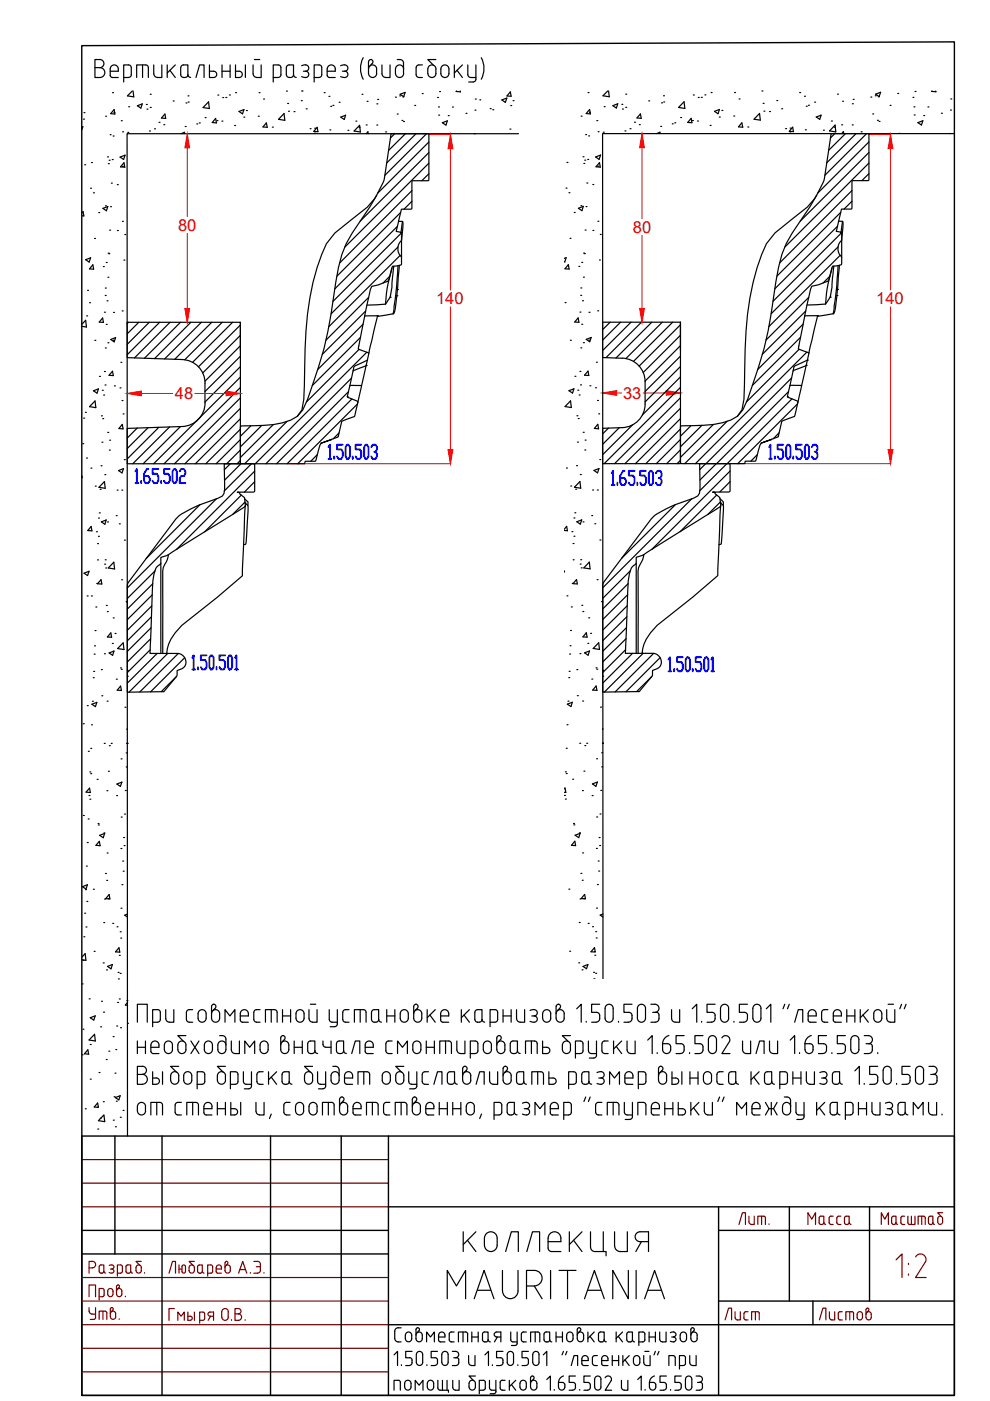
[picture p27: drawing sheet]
<svg xmlns="http://www.w3.org/2000/svg" width="210mm" height="297mm" viewBox="0 0 210 297" stroke-linecap="round" stroke-linejoin="round" font-family="sans-serif">
<defs><g id="words">
<g font-size="5.7" fill="#720000">
<text x="155.6" y="260.7">Лит.</text>
<text x="170" y="260.7">Масса</text>
<text x="185.6" y="260.7">Масштаб</text>
<text x="17.6" y="280.8">Утв.</text>
<text x="152.4" y="281.2">Лист</text>
</g>
<text font-size="5.7" x="172.5" y="281.2">Листов</text>
<g font-size="3.5" fill="#f00">
<text x="37.8" y="48.9">80</text>
<text x="134.2" y="49.4">80</text>
<text x="92.5" y="64.5">140</text>
<text x="185.8" y="64.5">140</text>
<text x="37.1" y="84.7">48</text>
<text x="132.1" y="84.5">33</text>
</g>
</g></defs>
<g fill="none" stroke="#000" stroke-width=".25">
<path d="M20.1 14.3h1.1M21.2 12.6h-1.1v3.8h1.1M21.2 12.6a.86 .86 0 0 1 .8 .9 .86 .86 0 0 1-.8 .8 1.05 1.05 0 0 1 1 1.1 1.05 1.05 0 0 1-1 1M23.4 15.1h1.7a.91 .91 0 0 0-.6-1.3 .91 .91 0 0 0-1.1 .8v1.6l.4 .2h1.3M23.9 19.6h.1M26.2 16.4h1.1M27.3 13.8h-1.1v3.6M27.3 13.8l.5 .2v.3v1.6v.2l-.5 .3M28 19.3l-1 1 1.4 .2-.2-1.2M29 16.4v-2.6h1.9l.5 .2 .1 2.4M30.2 13.8v2.6M31.9 20h.1"/>
<path d="M32.6 13.8v1.9M32.6 15.7a.75 .75 0 0 0 .8 .7M34.3 13.8v2.6h-.9M35.5 13.8v2.6M36 14.9l1.2 1.5M37.2 13.8l-1.7 1.7M38.4 14l.5-.2h.9v2.1a.79 .79 0 0 1-.7 .6 .79 .79 0 0 1-.8-.6zM39.9 15.9v.2l.5 .3M41.6 16.4l.7-2.6h1v2.6M44.4 13.8v2.6h.9a.67 .67 0 0 0 .7-.6 .67 .67 0 0 0-.7-.7h-.9M47.1 15.1h1.7M47.1 13.8v2.6"/>
<path d="M48.8 13.8v2.6M49.9 15.1h.8M49.9 13.8v2.6h.8M50 19.6h.1M50.7 15.1a.67 .67 0 0 1 .7 .7 .67 .67 0 0 1-.7 .6M52 13.8v2.6M53.7 13.8v1.9M53.9 12.6h1.2M54.9 19.6h.1M55.4 13.8v2.6h-1a.75 .75 0 0 1-.7-.7M57.9 16.4h1.1l.5-.3 .1-1.8-.3-.5h-1.4v3.6M60.7 14.3v1.6"/>
<path d="M60.7 19.3h.1M60.7 14.3l.3-.5h1.2v2.1M60.7 15.9a.78 .78 0 0 0 .8 .5 .78 .78 0 0 0 .7-.5M62.3 15.9v.2l.5 .3M64 19.3h.1M64.3 15.1h.5M64.8 13.8a.67 .67 0 0 1 .7 .6 .67 .67 0 0 1-.7 .7 .72 .72 0 0 1 .6 1 .72 .72 0 0 1-1.2 .2l-.2-.1M64.8 13.7l-.8 .2M66.6 16.4h1.1l.4-.3 .1-1.8-.3-.5h-1.3v3.6M68.7 19.6h.1M69.4 15.1h1.7a.9 .9 0 0 0-.6-1.3 .9 .9 0 0 0-1.1 .8v1.6l.5 .2h1.2M72.6 15.1h.5"/>
<path d="M73.1 13.7l-.9 .2M73.1 15.1a.69 .69 0 0 1 .6 .8 .69 .69 0 0 1-.9 .5l-.6-.2M73.1 13.8a.67 .67 0 0 1 .7 .6 .67 .67 0 0 1-.7 .7M76.8 20h.1M77 12.2a4.8 4.8 0 0 0 0 4.6M78.1 14.6a.86 .86 0 0 1 .9-.8 .86 .86 0 0 1 .9 .8M78.9 13.5l-.5 .5M78.9 13.5a.47 .47 0 0 0-.1-.8 .47 .47 0 0 0-.7 .4v2.5a.87 .87 0 0 0 .9 .8 .87 .87 0 0 0 .9-.8M79.8 14.6v1M81 13.8v1.9M82.7 13.8v2.6h-.9a.75 .75 0 0 1-.8-.7M84.2 12.6a1.03 1.03 0 0 1 1.3 .5l.1 .3"/>
<path d="M84.8 20l1.1-.4-.3 .9zM85.6 13.4v2.2a.87 .87 0 0 1-.9 .8 .87 .87 0 0 1-.9-.8l.1-1a.86 .86 0 0 1 .8-.8 .86 .86 0 0 1 .9 .8M88.2 14.3v1.6M88.2 15.9l.3 .4 1.1 .1M89.5 19.8h.1M89.6 13.8h-1.1l-.3 .5M90.7 14.6v1M90.7 14.6a.86 .86 0 0 1 .9-.8 .86 .86 0 0 1 .8 .8M90.7 15.6a.86 .86 0 0 0 .9 .8 .86 .86 0 0 0 .8-.8M92.4 12.6h-1.7l1.2 1.3M92.4 14.6v1M93.2 19.4h.1"/>
<path d="M93.7 14a.86 .86 0 0 1 1-.2 .86 .86 0 0 1 .5 .8v1a.86 .86 0 0 1-.9 .8 .86 .86 0 0 1-.8-.8v-1zM96.3 13.8v2.6M96.8 19.3l-.1 .1 .9 .1v-.2M96.9 14.9l1.1 1.5M98 13.8l-1.7 1.7M99.2 13.8v2.1M99.2 15.9l.3 .4 1.4 .1M100.9 13.8l-.1 3.3-.5 .3h-.9M102 12.2a4.8 4.8 0 0 1 0 4.6M108.2 19.5l.2 .9-.9-.1zM124.7 19.6h.1M128.8 19.3l-1 1 1.4 .2-.2-1.2"/>
<path d="M132.7 20h.1M150.8 19.6h.1M155.7 19.6h.1M161.5 19.3h.1M169.5 19.6h.1M177.6 20h.1M185.7 20l1-.4-.3 .9zM190.3 19.8h.1M194 19.4h.1M197.6 19.3l-.1 .1 .9 .1v-.2M17.4 27l.2-.1-.2 .6M17.7 25.3h.1"/>
<path d="M17.8 23.9h.1M17.9 34.9h.1M19.2 39.9h.1M19.4 34.5h.1M22.4 24.6h.1M22.8 33.3h.1M23 34.7h.1M23.1 34h.1M23.3 28.6h.1M23.6 38.8h.1M23.8 33.8h.1M24 28.8h.1"/>
<path d="M24.2 23.8h.1M24.2 23.2l.2 1-.9-.1zM24.9 39.1h.1M25.5 33.3l1-.4-.3 .9zM25.7 25.6h.1M26 35.3h.1M26 27.9h.1M26.3 34.5l.2 1-1-.1zM27.1 28.1h.1M27.3 22.6h.1M29.1 22.4l1.1-.4-.3 .9zM31 22.1h.1"/>
<path d="M31.2 23.1h.1M31.7 27.8h.1M31.9 22.8h.1M32.8 27.3h.1M33.7 25.9h.1M34.7 26.4h.1M35 24.2l.1 .9-.9-.1zM36.7 21.4h.1M38.4 28.3l.7-.2-.1 .2M39.3 26.8h.1M39.4 21.8h.1M39.9 20.3h.1"/>
<path d="M39.9 21.6h.1M41.7 26.3h.1M42.2 26.1h.1M43.5 24.9h.1M44.2 21.6l.2 1.4-1.3-.2zM45.7 25.1l.2 1-.9-.1zM46 25.6h.1M46.2 20.2h.1M47.1 25.7h.1M47.2 20.7h.1M47.9 20.7h.1M48.6 20.1h.1"/>
<path d="M49.7 26.6h.1M50.7 23.6l1-.4-.3 .9zM51.7 24.8h.1M52.2 23.4h.1M54.8 24.6h.1M55.9 21h.1M56.5 26.1l.2 .9-.9-.1zM57.7 27h.1M60.2 24.1l.2 1.4-1.3-.2zM61 21.9h.1M61.2 23.6h.1M62.3 23.7h.1"/>
<path d="M63.9 21.3h.1M64.9 23.1h.1M65.7 27.3h.1M66.7 28.2h.1M66.7 27.2h.1M67.2 27l.2 .9h-.9zM69.7 20.4h.1M69.9 27.5h.1M70.1 22.5h.1M70.6 22.3h.1M71.9 21.7h.1M72.2 24.8l1.1-.4-.3 .9z"/>
<path d="M73.8 27.6h.1M75.5 25.7h.1M76.1 27h.1M76.2 26.6l.2 1.4-1.3-.2zM77.6 26.5h.1M77.7 28.3l.3-.4 .1 .4M77.8 21.5h.1M79.9 26.5h.1M79.9 22h.1M80.1 21.1h.1M81.8 28h.1M83.7 28.3l-.9 1"/>
<path d="M83.8 20.6h.1M84.2 24.2h.1M84.8 20.3h.1M85.2 25.5h.1M85.4 20.5h.1M85.6 25.8h.1M86 28.3l-3.6 3.6M87.9 22.4h.1M88.2 28.3l-6.2 6.3M89.8 28.3h.1M90.4 28.3l-8.8 8.9M90.9 30.1l-10.8 10.8"/>
<path d="M90.9 32.3l-14.6 14.6M90.9 34.6l-17.8 17.8M90.9 36.8l-1.5 1.5M92.8 20.7h.1M93 22.7h.1M93 24.4h.1M93.8 26l1-.4-.2 .9zM95 24.5h.1M95.9 22.7h.1M98.8 24h.1M100.5 28.3h.1M100.7 23.4h.1"/>
<path d="M100.8 21h.1M101.7 21.2h.1M103.9 23h.1M104.5 23.3h.1M106.4 21.2l1.1-.4-.4 .9zM108.1 27.4h.1M108.3 22.4h.1M108.8 21.3h.1M109.9 28.3h-83l.1 212.6M120 39.9h.1M120.2 34.4h.1M123.2 24.6h.1"/>
<path d="M123.6 33.2h.1M123.8 34.7h.1M124 34h.1M124.2 28.5h.1M124.4 38.8h.1M124.6 33.8h.1M124.8 28.8h.1M125 23.8h.1M125 23.2l.2 1-.9-.1zM125.7 39.1h.1M126.3 33.3l1-.4-.3 .9zM126.5 25.6h.1"/>
<path d="M126.8 35.2h.1M126.8 27.9h.1M127.1 34.5l.2 .9h-.9zM127.9 28h.1M128.1 22.6h.1M129.9 22.4l1.1-.4-.3 .9zM131.8 22.1h.1M132 23.1h.1M132.5 27.8h.1M132.7 22.8h.1M133.6 27.3h.1M134.5 25.9h.1"/>
<path d="M135.6 26.4h.1M135.8 24.2l.2 .9-1-.1zM137.5 21.4h.1M139.2 28.3l.7-.3-.1 .3M140.1 26.8h.1M140.3 21.8h.1M140.7 20.3h.1M140.7 21.6h.1M142.5 26.3h.1M143.1 26h.1M144.3 24.9h.1M145 21.6l.2 1.4-1.3-.2z"/>
<path d="M146.5 25.1l.2 .9h-.9zM146.8 25.6h.1M147 20.1h.1M147.9 25.7h.1M148 20.7h.1M148.7 20.6h.1M149.5 20.1h.1M150.6 26.6h.1M151.5 23.6l1-.4-.3 .9zM152.5 24.8h.1M153.1 23.4h.1M155.6 24.6h.1"/>
<path d="M156.7 21h.1M157.3 26l.2 1-.9-.1zM158.6 26.9h.1M161 24.1l.2 1.4-1.3-.2zM161.8 21.9h.1M162 23.6h.1M163.2 23.7h.1M164.7 21.3h.1M165.7 23.1h.1M166.6 27.3h.1M167.5 28.2h.1M167.5 27.2h.1"/>
<path d="M168.1 27l.1 .9-.9-.1zM170.6 20.4h.1M170.8 27.5h.1M170.9 22.5h.1M171.4 22.3h.1M172.7 21.7h.1M173.1 24.8l1-.4-.3 .9zM174.6 27.6h.1M176.3 25.7h.1M176.9 27h.1M177 28.3l-.9 .9M177.1 26.5l.1 1.5-1.3-.2z"/>
<path d="M178.5 26.5h.1M178.5 28.3l.3-.4 .1 .4M178.6 21.5h.1M179.3 28.3l-3.6 3.6M180.7 26.5h.1M180.7 22h.1M180.9 21.1h.1M181.5 28.3l-6.2 6.2M182.6 27.9h.1M183.7 28.3l-8.8 8.9M184.2 30.1l-10.8 10.8M184.2 32.3l-14.5 14.6"/>
<path d="M184.2 34.6l-17.8 17.8M184.2 36.8l-1.5 1.5M184.6 20.6h.1M185 24.2h.1M185.6 20.3h.1M186 25.5h.1M186.2 20.5h.1M186.4 25.7h.1M188.7 22.3h.1M190.6 28.3h.1M193.6 20.6h.1M193.8 22.7h.1"/>
<path d="M193.8 24.4h.1M194.6 26l1.1-.4-.3 .9zM195.9 24.5h.1M196.7 22.7h.1M199.6 24h.1M201.3 28.3h.1M201.5 23.3h.1M201.6 21h.1M202.4 28.3h-74.6v179.2M17.4 45.2l.2-.3 .2 .9-.4-.1M18.2 55.1l1-.4-.3 .9zM19.7 56.1l.2 1-.9-.1z"/>
<path d="M19.8 40.9h.1M20 50.6h.1M20.9 45.1h.1M21.8 44.2l1.1-.4-.3 .9zM21.9 56.5h.1M22.4 43.6h.1M22.5 55.7h.1M22.9 58.8h.1M22.9 53.7h.1M23.1 53.8h.1M23.2 48.8h.1M23.4 43.8h.1"/>
<path d="M24.9 48.9h.1M26 46.9h.1M26.3 55.1h.1M26.5 49.7h.1M79.9 41.4a69 69 0 0 1-5.2 8 23.9 23.9 0 0 0-3.5 10.5 97.6 97.6 0 0 1-6 24.8l-1 2.2-1.2 1.4M82.6 58.6l-1.4 1.4M83.1 56.8a32.1 32.1 0 0 0-1.4 7.7M83.5 56.4l-.4 4.5-.4 2.1M84.3 48l-13.3 13.3M84.4 56.3l-.3 4.8-.8 5.5M84.4 52.4l-14.2 14.2M84.5 46.9l.6-2.5 2.2-.1 .1-5.9 3.3-.1 .2-.2v-9.7l-8-.1-1.4 9.6a15.6 15.6 0 0 1-7 8.7l-3.5 2.8-1.8 2.3a50.1 50.1 0 0 0-4.3 18.5l-.5 14.5-.4 2.2-1 1.4a13.5 13.5 0 0 1-7.2 1.9l-4.8 .2v7.9h13.6l.1-.5h2.2l1.2-3.8"/>
<path d="M84.7 56.3l-.4 5.1M84.8 54.2l-15.1 15.1M84.9 45l-13.5 13.6M85 49.3l.4-2.3-.9-.1-.5 2.2 1.1 .2v1.6a2.52 2.52 0 0 0 0 3.6v1.6l-1.9 .4-1 3.2-2 .7-1.4 .3-.3 .7-1.2 5.6M85.1 49.4l-14.5 14.5M85.1 50.9v3.6M85.4 47v1.4l-.3 2.5M87.3 40.4l-15.3 15.3M87.3 42.7l-1.6 1.7M119.6 54.8l.4-.2-.3 .9h-.1M120.5 56.1l.2 1-.9-.1zM120.6 40.9h.1"/>
<path d="M120.9 50.5h.1M121.8 45h.1M122.6 44.2l1.1-.4-.3 .9zM122.7 56.5h.1M123.2 43.6h.1M123.3 55.6h.1M123.7 58.8h.1M123.7 53.7h.1M123.9 53.8h.1M124.1 48.8h.1M124.2 43.8h.1M125.7 48.9h.1"/>
<path d="M126.8 46.9h.1M127.1 55.1h.1M127.3 49.7h.1M173.2 41.4a69 69 0 0 1-5.2 8 23.6 23.6 0 0 0-3.5 10.4 95 95 0 0 1-6 24.9l-1 2.2-1.1 1.4M175.9 58.6l-1.4 1.4M176.4 56.8a32.1 32.1 0 0 0-1.4 7.7M176.8 56.4l-.4 4.5-.4 2.1M177.6 48l-13.3 13.2M177.7 56.3l-.3 4.5-.8 5.7M177.7 52.3l-14.2 14.2M177.8 46.9l.6-2.6h2.2l.1-6h3.3l.2-.2v-9.7l-8-.1-1.4 9.6a15.6 15.6 0 0 1-7 8.7l-3.5 2.8-1.8 2.3a53.9 53.9 0 0 0-4.5 22.2l-.3 10.8-.4 2.2-.9 1.4a13.7 13.7 0 0 1-7.3 1.9l-4.8 .1v7.9l13.6 .1 .1-.5h2.2l.9-3.4 .3-.4M178 56.2l-.4 5.2"/>
<path d="M178.1 54.1l-15.1 15.2M178.2 45l-13.5 13.6M178.3 49.3l.4-2.4h-.9l-.5 2.2 1.1 .2 .1 1.6a2.47 2.47 0 0 0 0 3.6l-.1 1.6-1.9 .4-1 3.1-2 .8-1.4 .3-.2 .6-1.3 5.7M178.4 49.4l-14.5 14.5M178.7 46.9l-.2 7.6M180.6 40.4l-15.3 15.3M180.6 42.7l-1.6 1.6M17.4 68.8l.8-.9 .1 1.4-.9-.1M18.4 67h.1M18.6 61.6h.1M19 64.2h.1M20.1 72.2h.1"/>
<path d="M21.1 79.8h.1M21.8 67.4l.1 1-.9-.1zM22.1 78.8h.1M22.1 66.2h.1M22.3 62.6h.1M22.3 73.8h.1M22.3 61.1h.1M22.5 68.8h.1M22.7 63.8h.1M22.9 72.7h.1M23.5 72l1-.4-.3 .9zM23.9 78.7l.1 .9h-.9z"/>
<path d="M24 72.1h.1M24.1 66.2h.1M25.6 76.8h.1M25.9 65.9h.1M27 68.3h24v30h-24v-7.5l11.6-.4a5 5 0 0 0 4.9-5v-4.2a5 5 0 0 0-4.9-5l-11.6-.4zM27.2 68.3l-.2 .3M29.4 68.3l-2.4 2.5M31.6 68.3l-4.6 4.7M33.8 68.3l-6.8 6.9M36 68.3l-7.5 7.6M38.3 68.3l-7.7 7.7M40.5 68.3l-7.7 7.7"/>
<path d="M42.7 68.3l-7.8 7.8M44.9 68.3l-7.9 7.9M47.1 68.3l-7.9 8M49.3 68.3l-8.5 8.5M51 68.3v6M51 80l-18.4 18.3M51 77.7l-7.5 7.5M51 75.5l-7.5 7.5M51 73.3l-7.6 7.5M51 71.1l-8 8M51 68.9l-8.9 8.9M76.1 74.1l-11.2 11.2"/>
<path d="M76.4 71.5l-10.2 10.3M77 68.7l-9.6 9.7M77.3 67l-1.3 7 2.2 .9-3 13.2-.1 .2-2.6 1.1-.9 3.3-3.5 1.3 2.2-.9M77.5 66l-9.2 9.1M77.6 77.5l-2.8 1.2M77.6 77.5h.1M77.8 74.7l-23.7 23.6M77.9 76.4l-2.9 1.4-1.3 6.4M78.1 63.1l-9 9M80 66.9l-1.8 8M80 66.9h.1M80 66.9l-2.7 .1"/>
<path d="M82.7 63l-1 1.5-3.9 .2M82.7 63h.1M84.1 62.7l-.3 2.8-.3 1-3.5 .6M84.1 62.7h.1M84.3 61.4l-.2 1.3M84.3 61.4h.1M119.8 64.2h.1M120.9 72.1h.1M121.9 79.8h.1M122.6 67.4l.1 .9h-.8zM123 66.2h.1M123 78.7h.1"/>
<path d="M123.1 62.6h.1M123.1 61.1h.1M123.1 73.8h.1M123.3 68.8h.1M123.5 63.8h.1M123.7 72.7h.1M124.3 72l1-.4-.3 .9zM124.7 78.7l.1 .9h-.9zM124.8 72.1h.1M124.9 66.2h.1M126.4 76.8h.1M126.7 65.9h.1"/>
<path d="M127.8 68.3h16.5v30h-16.5v-7.5l4.1-.1a5 5 0 0 0 4.9-5v-4.8a5 5 0 0 0-4.9-5l-4.1-.1zM129.4 68.3l-1.6 1.6M131.6 68.3l-3.8 3.8M133.8 68.3l-6 6M136 68.3l-7.5 7.5M138.2 68.3l-7.6 7.6M140.4 68.3l-7.7 7.7M142.6 68.3l-8.3 8.3M144.3 79.9l-8.1 8.1M144.3 77.7l-7.5 7.5M144.3 75.5l-7.5 7.5M144.3 73.3l-7.5 7.5"/>
<path d="M144.3 71.1l-7.9 7.9M144.3 68.9l-8.8 8.7M144.3 68.3v6M169.4 74l-11.2 11.2M169.7 71.5l-10.2 10.2M170.3 68.7l-9.6 9.6M170.8 65.9l-9.2 9.2M170.9 77.5l-2.8 1.2M170.9 77.5h.1M171.1 74.7l-23.7 23.6M171.2 76.4l-2.9 1.4-1.3 6.3M171.2 76.4h.1"/>
<path d="M171.2 76.3v.1M171.5 63l-9.1 9.1M173.3 66.9l-2.7 .1-1.3 7 2.2 .9-3 13.3-2.7 1.1-.9 3.4-3.5 1.3 2.2-.9M173.3 66.9l-1.8 8M173.3 66.9h.1M176 63l-1 1.5-3.9 .2M176 63h.1M177.4 62.7l-.3 2.8a.94 .94 0 0 1-.7 1.1l-3.1 .5M177.4 62.7h.1M177.6 61.4l-.2 1.3M177.6 61.4h.1M17.5 94.1h.1"/>
<path d="M17.7 88.7h.1M18.1 87.4h.1M18.4 97.1h.1M19.3 99.3h.1M19.8 82.9l1.1-.4-.3 .9zM20.2 85l.1 1.4-1.3-.2zM21.4 98.7h.1M21.5 88.2h.1M21.6 93.8h.1M21.7 82.7h.1M21.8 88.8h.1M22 83.8h.1"/>
<path d="M22.3 81.6h.1M22.8 91.7h.1M23.2 95.4h.1M23.2 93.3h.1M24.3 81.8h.1M25.1 99.8l1.1-.4-.3 .9zM25.4 82.2h.1M25.9 84.9h.1M25.9 90l.2 .9h-.9zM26.1 87.8h.1M26.4 97.5h.1M29.1 90.7l-2.1 2.2"/>
<path d="M31.4 90.7l-4.4 4.4M33.7 90.6l-6.7 6.7M36 90.5l-7.8 7.8M38.3 90.4l-7.9 7.9M47.5 98.3h6.2l.3 .2v5.7l-.3 .1-3.4 .1h.4l.1 .3 1 .8 .2 1.7-.6 14.8-5.3 4.6-7.6 6a9.1 9.1 0 0 0-3.1 5.7l-.1 .2h2.5a1.74 1.74 0 0 1 1.6 1.5 1.74 1.74 0 0 1-1.2 1.9l-.6 .3-.2 1.2-2.7 3.2-7.7 .2 .1-23 10-13.5a6.9 6.9 0 0 1 3.4-2.4l6.7-2.7a4.5 4.5 0 0 0 .4-2.7zM48.8 98.3l-1.2 1.3M51 97.6l-.8 .7M51 95.4l-3 2.9M51 93.2l-5.2 5.1M51 91l-7.4 7.3M51 88.8l-9.6 9.5M51 86.6l-11.8 11.7"/>
<path d="M51 84.4l-14 13.9M51 82.2l-16.2 16.1M51.1 98.3l-3.5 3.5M53.2 90.3l-2.2 2.2M53.3 98.3l-5.7 5.8M54 99.9l-16.6 16.6M55.5 90.2l-4.5 4.5M58 90l-7 7M60.9 89.3l-9 9M67.3 96.4l-1.4 1.4M71.9 91.8l-1.2 1.2M73.7 84.2h.1"/>
<path d="M73.7 84.2l2.1 .9v.3M73.9 83.1l-15.3 15.2M74.2 81.8a1.44 1.44 0 0 1 1.3-.1l1.1 .1M74.5 80.2l-18.1 18.1M74.6 84.6l-13.7 13.7M75.8 85.6l-12.7 12.7M120.1 99.2h.1M120.6 82.8l1.1-.4-.3 .9zM121 85l.1 1.4-1.3-.2zM122.2 98.7h.1M122.3 88.1h.1M122.4 93.7h.1"/>
<path d="M122.5 82.7h.1M122.6 88.7h.1M122.8 83.7h.1M123.1 81.6h.1M123.7 91.7h.1M124 95.4h.1M124.1 93.3h.1M125.1 81.8h.1M125.9 99.7l1.1-.4-.3 1zM126.3 82.2h.1M126.7 84.9h.1M126.7 90l.2 .9-.9-.1z"/>
<path d="M126.9 87.7h.1M127.2 97.4h.1M129 90.8l-1.2 1.2M131.3 90.7l-3.5 3.5M134.1 90.1l-6.3 6.3M144.3 97.6l-.7 .7M144.3 95.4l-2.9 2.9M144.3 93.2l-5.2 5.1M144.3 91l-7.4 7.3M144.3 88.8l-9.6 9.5M144.3 86.6l-11.8 11.7M144.3 84.3l-14 14"/>
<path d="M144.3 82.1l-16.2 16.2M146.5 90.3l-2.2 2.2M148.3 98.3h6.2l.3 .2-.1 5.7-.2 .1h-3.4l.4 .1 .1 .3 1 .8 .2 1.7-.6 14.8-5.3 4.6-7.6 6a9.1 9.1 0 0 0-3.1 5.7l-.1 .2h2.5a1.74 1.74 0 0 1 1.6 1.5 1.74 1.74 0 0 1-1.2 1.9l-.6 .2-.2 1.3-2.7 3.2-7.7 .1v-23l10.1-13.4a6.9 6.9 0 0 1 3.4-2.4l1.7-.8 4-1.5 1-.5a4.5 4.5 0 0 0 .4-2.6zM148.8 90.2l-4.5 4.5M151.3 90l-7 7M154.1 98.3l-5.7 5.8M154.2 89.3l-9 9M154.8 99.9l-16.6 16.6M160.6 96.4l-1.4 1.4M165.2 91.8l-1.2 1.2M167 84.1h.1M167 84.1l2.1 1v.3"/>
<path d="M167.2 83l-18.8 18.8M167.5 81.8a1.44 1.44 0 0 1 1.3-.1l1.2 .1M167.8 80.1l-19.4 19.5M167.9 84.6l-13.7 13.7M169.1 85.6l-12.7 12.7M17.4 100.9v.4M19.3 111.6l.2 1-.9-.1zM20.2 103.1h.1M20.4 112.7h.1M20.7 115.3h.1M20.7 118.7h.1M20.9 109.8h.1"/>
<path d="M20.9 113.7h.1M21.1 108.7h.1M21.2 103.7h.1M21.5 110.6l1-.4-.3 1zM22.1 102.1l.2 1.4-1.3-.2zM22.2 119.6h.1M22.2 100.6h.1M22.3 118.7h.1M22.8 110.7h.1M24.1 119.2l.2 1.4-1.3-.2zM24.6 109.3h.1M24.8 103.9h.1"/>
<path d="M25.3 111.1h.1M25.8 103.9h.1M26.4 114.5h.1M34.1 119.4v19.1M35.6 117.7l-.3 1.4a4.7 4.7 0 0 0-.8 4.1v15.3M42.4 107l-11.4 11.4M45.9 105.8l-18.9 18.9M51.2 105l-7.8 7.8M51.9 105.8a1.24 1.24 0 0 1 .7 1.4M51.9 106.5l-2.6 2.6M52 106.7l.6 .5v1.1l-.4 6.6-.1 .5-.5 .1M52 106.7h.1"/>
<path d="M52 107.2l-.2 .3-16.2 10.2-1.5 .5v1.3l-.9 .8a5.8 5.8 0 0 0-.8 2.9l-.6 15.3h3.5M54 102.1l-2.2 2.2M119.6 112.2l.5-.6 .2 .9h-.7M121 103h.1M121.3 112.7h.1M121.5 115.2h.1M121.5 118.7h.1M121.7 109.8h.1M121.7 113.7h.1M121.9 108.7h.1M122 103.7h.1M122.3 110.6l1-.4-.3 .9z"/>
<path d="M123 102.1l.1 1.4-1.3-.2zM123 119.6h.1M123 100.6h.1M123.1 118.7h.1M123.6 110.6h.1M124.9 119.2l.2 1.4-1.3-.2zM125.5 109.3h.1M125.6 103.9h.1M126.1 111h.1M126.6 103.9h.1M127.2 114.5h.1M134.9 119.4v19.1"/>
<path d="M136.4 117.6l-.3 1.5a4.8 4.8 0 0 0-.8 4.1v15.3M143.2 107l-11.4 11.4M146.7 105.7l-18.9 18.9M152 105l-7.8 7.7M152.7 105.7a1.24 1.24 0 0 1 .7 1.5M152.7 106.4l-2.6 2.7M152.8 106.7l.6 .5v.5l-.5 7.5v.2l-.5 .1M152.8 106.7h.1M152.8 107.2l-.2 .3-1.3 .8-14.9 9.3-1.5 .6v1.3l-.9 .8a5.8 5.8 0 0 0-.8 2.9l-.6 15.3h3.5M154.8 102.1l-2.2 2.2M17.8 121.5l1.1-.4-.3 .9zM18.5 126.4h.1"/>
<path d="M19.4 126.4h.1M20 138.7h.1M20 136.9h.1M20.2 133.7h.1M20.3 128.7h.1M20.5 123.7h.1M21.4 122.9l.2 .9h-.9zM22.1 138.6h.1M22.4 120.4h.1M22.5 128.4h.1M22.8 129.7h.1M23.1 138.4l1.1-.4-.3 .9z"/>
<path d="M23.5 134.2l.2 .9h-.9zM23.8 136.4h.1M24 131h.1M24.4 134.3h.1M25.8 122.9h.1M26.1 136.3l.2 1.4-1.4-.2zM27 127.5l-.2 .1 .2 .1M31.8 137.8l-4.8 4.8M31.9 135.4l-4.9 5M32 133.1l-5 5M32.1 130.8l-5.1 5.1M32.2 128.4l-5.2 5.2"/>
<path d="M32.3 126.1l-5.3 5.3M32.4 123.8l-5.4 5.3M32.9 121l-5.9 5.9M33.3 138.5l-6.3 6.4M35.6 138.5l-8.3 8.3M37.8 138.5l-8.2 8.2M39.2 139.5l-7.3 7.2M119.6 121.1v.2M120.2 126.3h.1M120.8 138.7h.1M120.9 136.9h.1M121 133.7h.1"/>
<path d="M121.1 128.7h.1M121.3 123.7h.1M122.2 122.9l.2 .9-.9-.1zM123 138.6h.1M123.2 120.4h.1M123.4 128.3h.1M123.6 129.7h.1M124 138.4l1-.4-.3 .9zM124.3 134.2l.2 .9-.9-.1zM124.6 136.4h.1M124.8 131h.1M125.2 134.3h.1"/>
<path d="M126.6 122.9h.1M126.9 136.3l.2 1.4-1.3-.2zM127.8 127.5h-.2l.2 .2M132.6 137.8l-4.8 4.8M132.7 135.4l-4.9 5M132.8 133.1l-5 5M132.9 130.8l-5.1 5.1M133 128.4l-5.2 5.2M133.1 126.1l-5.3 5.3M133.2 123.7l-5.4 5.4M133.6 121l-5.8 5.9M134.1 138.5l-6.3 6.4"/>
<path d="M136.4 138.5l-8.3 8.2M138.6 138.5l-8.2 8.2M140 139.4l-7.3 7.3M17.7 153.4h.1M18.5 149.6h.1M18.7 159.3h.1M19.2 158.7h.1M19.4 153.7h.1M19.5 149.3l1-.4-.3 .9zM19.6 148.7h.1M19.8 143.7h.1M19.9 142.4h.1"/>
<path d="M21.5 142h.1M21.6 147.5h.1M22.1 157.6h.1M22.7 148.7h.1M23.2 158.1h.1M23.6 157.6h.1M24.7 144h.1M25.5 141.6h.1M25.6 145.5l.1 .9-.9-.1zM25.7 141.9h.1M26.5 150h.1M26.8 159.6h.1"/>
<path d="M26.9 157.6h.1M27 143.4h.1M27 142.2h.1M27 157.5l-.1 .1M27 154.5v.1M37.4 143.5l-3.2 3.1M120.1 158.7h.1M120.2 153.7h.1M120.3 149.3l1-.4-.2 .9zM120.4 148.7h.1M120.6 143.7h.1M120.7 142.3h.1"/>
<path d="M122.3 142h.1M122.4 147.5h.1M122.9 157.6h.1M123.5 148.6h.1M124 158.1h.1M124.4 157.6h.1M125.5 144h.1M126.4 141.6h.1M126.4 145.4l.2 1-.9-.1zM126.5 141.9h.1M127.3 149.9h.1M127.6 159.6h.1"/>
<path d="M127.7 157.6h.1M127.8 143.4h.1M127.8 142.1h.1M127.8 157.5l-.1 .1M127.8 154.5v.1M138.2 143.4l-3.2 3.2M17.7 172.9h.1M18.5 178.6h.1M18.7 173.6h.1M18.9 168.7h.1M19 167.1l.2 .9-1-.1zM19 169.4h.1"/>
<path d="M19 163.7h.1M19.2 164h.1M20.6 165.2h.1M20.8 174.6h.1M20.8 174.9h.1M21.1 178.4l.1 .9-.9-.1zM21.1 177.1l1.1-.4-.3 .9zM22 176.6h.1M22.7 167.6h.1M23 163.5h.1M24.7 168.7h.1M24.8 166.2l1-.4-.3 .9z"/>
<path d="M25.6 179.9h.1M25.7 160.9h.1M25.7 173.2h.1M26.2 177.6h.1M26.3 179.3h.1M26.4 172.6h.1M26.6 167.6h.1M26.8 162.6h.1M119.6 167.3l.2-.2 .2 .9h-.4M119.7 168.6h.1M119.9 169.4h.1M119.9 163.6h.1"/>
<path d="M120.1 164h.1M121.4 165.2h.1M121.6 174.6h.1M121.7 174.9h.1M121.9 178.4l.1 .9-.8-.1zM121.9 177.1l1.1-.4-.3 .9zM122.9 176.6h.1M123.5 167.6h.1M123.8 163.5h.1M125.5 168.7h.1M125.6 166.2l1.1-.4-.4 .9zM126.4 179.9h.1"/>
<path d="M126.5 160.9h.1M126.5 173.2h.1M127 177.6h.1M127.1 179.3h.1M127.2 172.6h.1M127.4 167.6h.1M127.6 162.6h.1M17.5 188l1-.4-.3 .9zM17.8 198.6h.1M17.9 193.6h.1M18.1 188.6h.1M18.2 196.5h.1"/>
<path d="M18.3 183.6h.1M18.4 191.1h.1M19.8 188.5h.1M22 195.6h.1M22.2 190.6h.1M22.4 185.2h.1M22.6 186.7h.1M22.7 180.9h.1M22.9 190.5h.1M23.1 189.7l.2 .9-.9-.1zM23.9 195.8h.1M24.8 196.5h.1"/>
<path d="M25.5 197.6h.1M25.6 198.9h.1M25.7 192.6h.1M25.8 187.6h.1M26 182.6h.1M26.1 184.7h.1M27 193.8l-.6 .2 .6 .4M120.6 188.5h.1M122.8 195.6h.1M123 190.6h.1M123.2 185.2h.1M123.4 186.6h.1"/>
<path d="M123.5 180.8h.1M123.8 190.5h.1M124 189.6l.1 1-.9-.1zM124.7 195.8h.1M125.6 196.5h.1M126.3 197.5h.1M126.4 198.9h.1M126.5 192.5h.1M126.7 187.5h.1M126.8 182.5h.1M126.9 184.7h.1M127.8 193.8l-.5 .2 .5 .4"/>
<path d="M17.4 202.9l.7-.7 .1 1.4-.8-.1M17.4 208.6h.1M17.6 218.2h.1M17.6 203.6h.1M18.9 211.8h.1M19.1 215.8l1.1-.4-.3 .9zM20 201.7h.1M20 219.3l.2 1.4-1.3-.2zM21.3 217.7h.1M21.5 212.3h.1M21.9 204.2h.1M21.9 214.6h.1"/>
<path d="M22.6 205.6h.1M22.8 204.9l1-.4-.3 .9zM24 219.8h.1M24.7 217.5h.1M24.9 212.5h.1M25 206.2h.1M25.1 207.5h.1M25.2 200.9l.2 1-.9-.1zM25.3 211.8h.1M25.3 202.6h.1M25.5 206.4h.1M25.5 217.9h.1"/>
<path d="M26.9 212.1h.1M27 217h.1M27.1 212.5l-.5 .6h.5M29.1 216.7v-3.8h2.1v3.8M32.4 216.7h1M33.4 216.7l.3-.1 .3-.4-.1-1.9-.5-.2h-1v3.6M35.1 214.1l.1 1.9a.75 .75 0 0 0 .7 .7M36.9 214.1v2.6h-1M39.4 219.6h-1.7l1.2 1.2M40.1 216.7h.8M40.1 214.1h.8M40.1 214.1l-.5 .2-.1 1.9 .3 .4 .3 .1"/>
<path d="M42.2 214.3a.86 .86 0 0 1 1-.2 .86 .86 0 0 1 .5 .8v1a.86 .86 0 0 1-.8 .8 .86 .86 0 0 1-.9-.8v-1zM45.1 214.3l.5-.5a.47 .47 0 0 0-.1-.8 .47 .47 0 0 0-.6 .4v2.5a.86 .86 0 0 0 .8 .8 .86 .86 0 0 0 .9-.8v-1a.86 .86 0 0 0-.9-.8 .86 .86 0 0 0-.8 .8M46.6 219.6h.5M47.1 219.6a.75 .75 0 0 1 .8 .7v2.2a.86 .86 0 0 1-.9 .9 .86 .86 0 0 1-.8-.9v-.9a.86 .86 0 0 1 .8-.9 .86 .86 0 0 1 .9 .9M47.7 216.7v-2.6l1 1.3 1.1-1.3v2.6M50.9 215.4h1.8a.91 .91 0 0 0-.6-1.3 .91 .91 0 0 0-1.2 .8l.1 1.6 .4 .2h1.3M54.4 216.7h.7M55.1 214.1h-.7l-.5 .2-.1 1.9 .3 .4 .3 .1M56.3 216.7v-2.6h1.9l.5 .2 .1 2.4M57.5 214.1v2.6M59.9 215.4h1.7M59.9 214.1v2.6"/>
<path d="M61.6 214.1v2.6M63 214.3a.86 .86 0 0 1 .9-.2 .86 .86 0 0 1 .6 .8v1a.86 .86 0 0 1-.9 .8 .86 .86 0 0 1-.8-.8v-1zM65.5 214.1v1.9a.75 .75 0 0 0 .8 .7M65.8 212.9h1.2M67.2 214.1v2.6h-.9M69.8 214.1v2.1l.1 .2 .5 .3M70 217.7h1M70.4 216.7h1.1M71.5 214.1v3l-.3 .5-.2 .1M73.2 216.7h.8M74 214.1h-.8l-.4 .2-.1 1.9 .3 .4 .2 .1M75.1 216.7v-2.6h2l.4 .2 .1 2.4"/>
<path d="M76.4 214.1v2.6M79.3 216.7h.4M80.3 216.2v-2.1h-1.2l-.3 .5v1.6l.3 .4 .2 .1M80.3 216.2l-.3 .4-.3 .1M80.3 216.2l.1 .2 .5 .3M82 215.4h1.7M82 214.1v2.6M83.7 214.1v2.6M85.1 214.3a.86 .86 0 0 1 .9-.2 .86 .86 0 0 1 .6 .8v1a.86 .86 0 0 1-.9 .8 .86 .86 0 0 1-.8-.8v-1zM88 214.3l.5-.5a.47 .47 0 0 0-.1-.8 .47 .47 0 0 0-.7 .4v2.5a.86 .86 0 0 0 .9 .8 .86 .86 0 0 0 .8-.8v-1a.86 .86 0 0 0-.8-.8 .86 .86 0 0 0-.9 .8M90.6 214.1v2.6M91.1 215.2l1.2 1.5"/>
<path d="M92.3 214.1l-1.7 1.7M93.4 215.4h1.7a.91 .91 0 0 0-.5-1.3 .91 .91 0 0 0-1.2 .8v1.4l.3 .4h.2M93.9 216.7h1.2M97.8 214.1v2.6M98.4 215.2l1.1 1.5M99.5 214.1l-1.7 1.7M100.7 214.6v1.6M100.7 214.6l.3-.5h1.2v2.1M100.7 216.2l.3 .4 .3 .1M101.2 216.7h.4M102.2 216.2l-.3 .4-.3 .1M102.2 216.2l.3 .4 .3 .1"/>
<path d="M103.9 216.7h1M105 216.7l.2-.1 .3-.4-.1-1.9-.4-.2h-1.1v3.6M106.7 214.1v2.6M106.7 215.4h1.7M108.4 214.1v2.6M109.5 214.1v1.9M109.5 216a.75 .75 0 0 0 .8 .7M111.2 214.1v2.6h-.9M112.4 216.5l.8 .2M112.8 215.4h.4M113.2 214l-.8 .2M113.3 214.1a.67 .67 0 0 1 .6 .6 .67 .67 0 0 1-.6 .7 .67 .67 0 0 1 .6 .7 .67 .67 0 0 1-.6 .6"/>
<path d="M115 214.9v1M115.1 214.9a.86 .86 0 0 1 .8-.8 .86 .86 0 0 1 .9 .8v1a.85 .85 0 0 1-.9 .8 .85 .85 0 0 1-.8-.8M117.9 213.4v2.5M117.9 213.4a.48 .48 0 0 1 .7-.4 .48 .48 0 0 1 .1 .8l-.5 .5M117.9 214.9a.86 .86 0 0 1 .9-.8 .86 .86 0 0 1 .8 .8v1a.85 .85 0 0 1-.8 .8 .85 .85 0 0 1-.9-.8M120.8 201.7h.1M120.9 219.6h-1.7l1.3 1.2M122.3 213.9l.9-1v3.8M122.7 204.1h.1M123.4 205.6h.1M123.6 204.9l1.1-.4-.3 .9zM124.3 216.5v.2"/>
<path d="M125.4 216.7h1M125.9 206.1h.1M125.9 207.5h.1M126 200.9l.2 1-.9-.1zM126.1 202.5h.1M126.3 206.4h.1M127.1 212.9h-1.7v1.7h1.1a.67 .67 0 0 1 .6 .7v.7a.75 .75 0 0 1-.7 .7M128.5 213.2a.86 .86 0 0 1 1-.2 .86 .86 0 0 1 .5 .8v2.1a.86 .86 0 0 1-.9 .8 .86 .86 0 0 1-.8-.8v-2.1zM131.1 216.5v.2M132.3 216.7h.9M133.3 214.6a.67 .67 0 0 1 .7 .7v.7a.75 .75 0 0 1-.7 .7M134 212.9h-1.7v1.7h1"/>
<path d="M135.4 213.2a.86 .86 0 0 1 .9-.2 .86 .86 0 0 1 .6 .8v2.1a.86 .86 0 0 1-.9 .8 .86 .86 0 0 1-.9-.8v-2.1zM138 212.9h.9a.86 .86 0 0 1 .8 .9 .86 .86 0 0 1-.8 .8M138 216.7h1M138.4 214.6l1 .1a1.34 1.34 0 0 1-.1 2h-.3M141.8 219.6a1.83 1.83 0 0 0-1.3 1.7M142.4 214.1v1.9M142.4 216a.75 .75 0 0 0 .8 .7M144.1 214.1v2.6h-.9M145.1 219.6h-1.8v1.7h1.1a.67 .67 0 0 1 .7 .7v.6a.75 .75 0 0 1-.8 .8h-1M146.8 213.9l.9-1v3.8M148.8 216.5v.2M149.1 219.6h-1.8v1.7h1.1a.67 .67 0 0 1 .7 .7v.6a.75 .75 0 0 1-.8 .8h-1"/>
<path d="M149.9 216.7h1M150.4 219.8a.86 .86 0 0 1 1-.2 .86 .86 0 0 1 .5 .8v2.1a.86 .86 0 0 1-.8 .9 .86 .86 0 0 1-.9-.9v-2.1zM151.6 215.3v.7a.75 .75 0 0 1-.7 .7M151.6 212.9h-1.7v1.7h1.1a.67 .67 0 0 1 .6 .7M154.5 213.8v2.1M154.5 213.8a.87 .87 0 0 0-.9-.9 .87 .87 0 0 0-.8 .9v2.1a.86 .86 0 0 0 .8 .8 .86 .86 0 0 0 .9-.8M155.6 216.5v.2M156.8 216.7h.9M157.8 214.6a.63 .63 0 0 1 .7 .7v.7a.75 .75 0 0 1-.8 .7M158.5 212.9h-1.7v1.7h1M159.6 213.8v2.1M159.6 213.8a.85 .85 0 0 1 .9-.9 .85 .85 0 0 1 .8 .9l.1 2.1a.86 .86 0 0 1-.9 .8 .86 .86 0 0 1-.9-.8"/>
<path d="M162.5 213.9l.9-1v3.8M166.4 212.9l-.4 1M167.3 212.9l-.3 1M168.5 216.7l.7-2.6h1v2.6M171.3 215.4h1.8a.91 .91 0 0 0-.6-1.3 .91 .91 0 0 0-1.2 .8v1.4l.3 .4h.2M171.8 216.7h1.3M172 219.6a1.83 1.83 0 0 0-1.3 1.7M174.2 214.6v1.6M174.2 216.2l.3 .4 .3 .1M174.8 216.7h.7M175.2 219.6h-1.7v1.7h1.1a.63 .63 0 0 1 .6 .7v.6a.75 .75 0 0 1-.7 .8h-1M175.5 214.1h-1l-.3 .5"/>
<path d="M176.7 215.4h1.7a.91 .91 0 0 0-.6-1.3 .91 .91 0 0 0-1.1 .8v1.6l.5 .2h1.2M179.2 219.6h-1.7v1.7h1.1a.63 .63 0 0 1 .6 .7v.6a.75 .75 0 0 1-.7 .8h-1M179.5 215.4h1.8M179.5 214.1v2.6M181.3 214.1v2.6M182.4 214.1v2.6M183 215.2l1.1 1.5M183.2 219.6h.9M184.1 214.1l-1.7 1.7M184.1 219.6a.86 .86 0 0 1 .9 .8 .86 .86 0 0 1-.9 .9M185.5 214.3a.86 .86 0 0 1 .9-.2 .86 .86 0 0 1 .6 .8v1a.86 .86 0 0 1-.9 .8 .86 .86 0 0 1-.8-.8v-1zM188 214.1v1.9a.75 .75 0 0 0 .8 .7"/>
<path d="M188.3 212.9h1.1M189.7 214.1v2.6h-.9M191.2 212.9l-.4 1M192.1 212.9l-.4 1M17.4 223.6h.1M18.1 235.1h.1M18.6 222.6l.2 .9-.9-.1zM19.1 221.5h.1M19.1 228.8h.1M20.7 233.9l.2 .9-.9-.1zM20.7 239.4h.1M21 227.4h.1"/>
<path d="M21.3 237.1h.1M21.9 233.6h.1M22 236.4l.2 1.4-1.3-.2zM22.5 224.6h.1M23.1 222.9h.1M24 237.5h.1M24.2 232.5h.1M24.4 227.5h.1M24.4 232.7l1.1-.4-.3 .9zM24.5 238.9h.1M24.6 222.5h.1M24.7 233.5h.1"/>
<path d="M25.5 236.9h.1M26.1 235.4h.1M29.1 222h1.7M29.1 220.7v2.7M29.1 234.6v.9M29.1 227.8h1.1M29.1 234.6a.86 .86 0 0 1 .9-.9 .86 .86 0 0 1 .9 .9l-.1 .9a.85 .85 0 0 1-.8 .9 .85 .85 0 0 1-.9-.9M30.2 226.1h-1.1v3.8h1.1M30.2 226.1a.86 .86 0 0 1 .9 .8 .86 .86 0 0 1-.9 .9 1.05 1.05 0 0 1 1 1 1.05 1.05 0 0 1-1 1.1M30.8 220.7v2.7M32 221.6v1.3M32 221.6a.9 .9 0 0 1 1.1-.9 .9 .9 0 0 1 .6 1.3h-1.7"/>
<path d="M32 222.9l.2 .4 1.5 .1M32.4 227.2v2.7h.7a.67 .67 0 0 0 .7-.7 .67 .67 0 0 0-.7-.7l-.7 .1M33.2 233.7v2.7M33.9 233.7h-1.9v2.7M33.9 233.7l.3 .1 .3 .5v2.1M34.5 227.2v2.7M34.8 221.6v.9M34.9 221.6a.86 .86 0 0 1 .8-.9 .86 .86 0 0 1 .9 .9v.9a.85 .85 0 0 1-.9 .9 .85 .85 0 0 1-.8-.9M36.2 228.1v.9M36.2 228.1a.86 .86 0 0 1 .9-.9 .86 .86 0 0 1 .8 .9v.9a.85 .85 0 0 1-.9 .9 .85 .85 0 0 1-.8-.9M37.1 234.3v1.5M37.1 235.8l.1 .3 .5 .3"/>
<path d="M37.7 221.6v.9M37.7 236.4h.8M37.7 221.6a.86 .86 0 0 1 .9-.9 .86 .86 0 0 1 .8 .9v.9a.85 .85 0 0 1-.8 .9 .85 .85 0 0 1-.9-.9M37.9 226.1h-1.7l1.2 1.2M38.5 233.7l-1.1 .1-.3 .5M39.2 227.5a.86 .86 0 0 1 .9-.2 .86 .86 0 0 1 .6 .8v.9a.86 .86 0 0 1-.9 .9 .86 .86 0 0 1-.9-.9v-.9zM39.6 236.4v-2.7h1.9l.5 .3 .1 2.4M40.5 220.7l1.7 2.7M40.9 233.7v2.7M42.2 220.7l-1.7 2.7M43.2 234.6v1.3M43.2 234.6a.9 .9 0 0 1 1.2-.8 .9 .9 0 0 1 .5 1.3h-1.7"/>
<path d="M43.2 235.9l.3 .4 1.4 .1M43.4 227.8l-.1 1.8-.4 .3h-1.1M43.4 227.8l-.3-.5-1.3-.1v3.7M43.6 221a.86 .86 0 0 1 .9-.2 .86 .86 0 0 1 .5 .8v.9a.86 .86 0 0 1-.8 .9 .86 .86 0 0 1-.9-.9v-.9zM46.1 228.1v.9M46.1 233.7v2.7M46.1 235.1h1.7M46.1 228.1a.86 .86 0 0 1 .9-.9 .86 .86 0 0 1 .8 .9v.9a.85 .85 0 0 1-.9 .9 .85 .85 0 0 1-.8-.9M47.8 226.1h-1.7l1.2 1.2M47.8 233.7v2.7M48.9 233.7v2.7h.8a.67 .67 0 0 0 .7-.7 .67 .67 0 0 0-.7-.6h-.8M49 220.7v1.9"/>
<path d="M50.5 227.8l-.1 1.8-.5 .3h-1M50.5 227.8l-.3-.5-1.3-.1v3.7M50.8 220.7v2.7h-1a.75 .75 0 0 1-.7-.8M51 233.7v2.7M51.6 227.2v2.1l.1 .3 .5 .3M51.9 223.4v-2.7l1 1.3 1.1-1.3v2.7M52.2 229.9h1.1M53.3 227.2l-.1 3.4-.4 .2-1 .1M54.3 233.7v1.9a.75 .75 0 0 0 .7 .8M54.5 227.8v1.5M54.5 229.3l.3 .5 1 .1M55.4 221a.86 .86 0 0 1 .9-.2 .86 .86 0 0 1 .6 .8v.9a.86 .86 0 0 1-.9 .9 .86 .86 0 0 1-.9-.9v-.9z"/>
<path d="M55.8 227.2l-1 .1-.3 .5M56 233.7v2.7h-1M56.9 227.2v2.7M57.5 228.4l1.2 1.5M57.5 236.2l-.4 1M58.7 227.2l-1.8 1.7M59.5 220a.48 .48 0 0 1 .7-.4 .48 .48 0 0 1 .1 .8M59.5 220.1v2.4a.86 .86 0 0 0 .9 .9 .86 .86 0 0 0 .8-.9v-.9a.86 .86 0 0 0-.8-.9 .86 .86 0 0 0-.9 .9M59.8 227.8v1.5M59.8 227.8l.3-.5 1.2-.1v2.1M59.8 229.3a.78 .78 0 0 0 .8 .6 .78 .78 0 0 0 .7-.6M60.2 234.3v1.5"/>
<path d="M60.2 235.8l.1 .3 .5 .3M60.3 220.4l-.5 .5M60.7 236.4h.8M61.3 229.3l.1 .3 .5 .3M61.5 233.7l-1 .1-.3 .5M62.4 222h1.7M62.4 220.7v2.7M64.1 220.7v2.7M64.4 234.6v.9M64.4 234.6a.86 .86 0 0 0-.9-.9 .86 .86 0 0 0-.8 .9v.9a.87 .87 0 0 0 .8 .9 .87 .87 0 0 0 .9-.9M65.3 221l.5-.3h1v2.1a.78 .78 0 0 1-.8 .6 .78 .78 0 0 1-.8-.6zM66.3 226.1h-1.7l1.2 1.2"/>
<path d="M66.3 228.1v.9M66.3 228.1a.86 .86 0 0 0-.9-.9 .86 .86 0 0 0-.8 .9v.9a.87 .87 0 0 0 .8 .9 .87 .87 0 0 0 .9-.9M66.8 222.8l.1 .3 .4 .3M67.2 234.6v.9M67.2 234.6a.86 .86 0 0 0-.8-.9 .86 .86 0 0 0-.9 .9v.9a.87 .87 0 0 0 .9 .9 .87 .87 0 0 0 .8-.9M67.3 227.2v2.1M67.4 229.3l.2 .5 1.4 .1M68.4 236.4v-2.7h1.9l.5 .3v2.4M68.5 220.7v.8l.3 .4 1.4 .1M69 227.2v3.4l-.5 .2-1 .1M69.6 233.7v2.7M70.2 220.7v2.7"/>
<path d="M70.6 226.1a1.03 1.03 0 0 1 1.2 .4l.1 2.5a.86 .86 0 0 1-.9 .9 .86 .86 0 0 1-.8-.9v-.9a.86 .86 0 0 1 .8-.9 .86 .86 0 0 1 .9 .9M71.4 221l.5-.3h1v2.1a.78 .78 0 0 1-.8 .6 .78 .78 0 0 1-.8-.6zM72 233.1v2.4M72 233.1a.48 .48 0 0 1 .7-.5 .48 .48 0 0 1 .1 .8M72 234.6a.86 .86 0 0 1 .9-.9 .86 .86 0 0 1 .8 .9M72 235.5a.86 .86 0 0 0 .9 .9 .86 .86 0 0 0 .8-.9M72.7 233.5l-.4 .4M72.9 222.8l.1 .3 .4 .3M73 228.6h1.8a.91 .91 0 0 0-.6-1.3 .91 .91 0 0 0-1.2 .8l.1 1.5 .4 .3h1.3M73.7 234.6v.9M74.6 223.4l.7-2.7h1v2.7M76.6 234.6v.5h-1.8"/>
<path d="M76.6 234.6a.86 .86 0 0 0-.9-.9 .86 .86 0 0 0-.8 .9v1.6l.4 .2h1.3M77.1 227.2v2.7M77.4 222h1.7a.91 .91 0 0 0-.5-1.2 .91 .91 0 0 0-1.2 .8l.1 1.5 .4 .3h1.2M77.7 236.4v-2.7h1.9l.5 .3 .1 2.4M78.4 227.8l-.3-.5-.3-.1h-1.9v2.7M78.4 227.8v2.1M79 233.7v2.7M81.3 227.5a.86 .86 0 0 1 .9-.2 .86 .86 0 0 1 .6 .8v.9a.86 .86 0 0 1-.9 .9 .86 .86 0 0 1-.9-.9v-.9zM81.3 234.3v1.5M81.3 235.8l.1 .3 .5 .3M81.8 221.3v1.5M81.8 222.8l.3 .5 1 .1"/>
<path d="M81.9 236.4h.8M82.7 233.7l-1.1 .1-.3 .5M83.1 220.7l-1 .1-.3 .5M83.8 236.4v-2.7h1.9l.5 .3 .1 2.4M84.2 227.5a.86 .86 0 0 1 .9-.2 .86 .86 0 0 1 .5 .8v.9a.86 .86 0 0 1-.8 .9 .86 .86 0 0 1-.9-.9v-.9zM84.3 223.4v-2.7l1 1.3 1.1-1.3v2.7M85 233.7v2.7M85.6 226.1h-1.7l1.2 1.2M86.7 227.2l.1 2.4 .4 .3h1.2M86.8 230.9h1M87.4 233.1v2.4M87.4 233.1a.48 .48 0 0 1 .7-.5 .48 .48 0 0 1 .1 .8l-.5 .5"/>
<path d="M87.4 234.6a.86 .86 0 0 1 .9-.9 .86 .86 0 0 1 .9 .9l-.1 .9a.85 .85 0 0 1-.8 .9 .85 .85 0 0 1-.9-.9M87.8 221a.86 .86 0 0 1 .9-.2 .86 .86 0 0 1 .5 .8v.9a.86 .86 0 0 1-.8 .9 .86 .86 0 0 1-.9-.9v-.9zM88.4 227.2v3.1l-.3 .5h-.3M89.5 227.8l.1 1.8 .5 .3h.7M90.3 234.6v1.3M90.3 234.6a.86 .86 0 0 1 .9-.9 .86 .86 0 0 1 .8 .9M90.3 235.9l.1 .3 .4 .2M90.4 222h1.7M90.4 220.7v2.7M90.8 236.4h1.2M90.8 227.2l-1 .1-.3 .5M92 229.9l.8-2.7h.9v2.7"/>
<path d="M92 234.6v.5h-1.7M92.1 220.7v2.7M93.1 235.1h1.7M93.1 233.7v2.7M93.2 223.4v-2.7h2l.4 .3 .1 2.4M94.5 220.7v2.7M94.8 227.8v1.5M94.8 233.7v2.7M94.9 227.8l.2-.5 1.3-.1v2.1l-.3 .5-.3 .1M94.9 229.3a.7 .7 0 0 0 .9 .6M96 233.7v2.7M96 235.1h1.7"/>
<path d="M96.4 229.3l.3 .5 .3 .1M96.9 220.7v1.9M97.7 233.7v2.7M98.1 226.6v2.4M98.1 226.5a.48 .48 0 0 1 .7-.4 .48 .48 0 0 1 .1 .8l-.5 .5M98.1 228.1a.86 .86 0 0 1 .9-.9 .86 .86 0 0 1 .8 .9v.9a.85 .85 0 0 1-.9 .9 .85 .85 0 0 1-.8-.9M98.6 220.7v2.7h-1a.75 .75 0 0 1-.7-.8M99.7 223.4h1.1l.4-.3 .1-1.8-.3-.5-1.3-.1v3.6M100.6 234.6v.9M100.6 234.6a.86 .86 0 0 0-.9-.9 .86 .86 0 0 0-.8 .9l-.1 .9a.87 .87 0 0 0 .9 .9 .87 .87 0 0 0 .9-.9M100.9 229.9l.8-2.7h1v2.7M102.1 236.2l-.4 1"/>
<path d="M102.5 221.6v.9M102.5 221.6a.86 .86 0 0 1 .8-.9 .86 .86 0 0 1 .9 .9M102.5 222.5a.86 .86 0 0 0 .8 .9 .86 .86 0 0 0 .9-.9M103.8 227.2v1.9M104.2 221.6v.9M104.8 236.4h1M105.3 220.1v2.4a.86 .86 0 0 0 .9 .9 .86 .86 0 0 0 .9-.9M105.3 220a.48 .48 0 0 1 .7-.4 .48 .48 0 0 1 .1 .8M105.3 221.6a.86 .86 0 0 1 .9-.9 .86 .86 0 0 1 .9 .9M105.5 227.2v2.7h-.9a.75 .75 0 0 1-.8-.8M105.8 236.4l.3-.1 .3-.5-.1-1.8-.5-.3h-1v3.6M106.1 220.4l-.5 .5"/>
<path d="M106.7 226.6v2.4M106.7 226.5a.48 .48 0 0 1 .7-.4 .48 .48 0 0 1 0 .8l-.4 .5M106.7 228.1a.86 .86 0 0 1 .8-.9 .86 .86 0 0 1 .9 .9v.9a.85 .85 0 0 1-.9 .9 .85 .85 0 0 1-.8-.9M107 221.6v.9M108.1 233.7h1v2.1l-.3 .5-.3 .1M108.1 236.4h.4M108.1 233.7l-.5 .3-.1 1.8 .3 .5 .3 .1M108.5 220.8l1.2-.1v2.1a.79 .79 0 0 1-.8 .6 .79 .79 0 0 1-.7-.6v-1.5zM109.1 235.8l.2 .5 .3 .1M109.5 227.8v1.5M109.5 227.8l.3-.5 1.2-.1v2.1M109.5 229.3a.78 .78 0 0 0 .8 .6 .78 .78 0 0 0 .7-.6"/>
<path d="M109.7 222.8l.3 .5 .3 .1M111.1 229.3l.2 .5 .3 .1M111.1 235.1h.5M111.4 223.4v-2.7h1.9l.5 .3 .1 2.4M111.6 235.1a.72 .72 0 0 1 .6 1 .72 .72 0 0 1-1.2 .2l-.2-.1M111.6 233.7a.67 .67 0 0 1 .7 .7 .67 .67 0 0 1-.7 .7M111.6 233.7l-.8 .2M112.7 220.7v2.7M113.4 236.4v-2.7l1.1 1.4 1-1.4v2.7M114 227.2v2.7M115 220.7v2.7h.9a.67 .67 0 0 0 .7-.7 .67 .67 0 0 0-.7-.7h-.9M115.2 227.8l-.2-.5-.3-.1h-1.9v2.7"/>
<path d="M115.2 227.8v2.1M116.4 227.2v2.7h.9a.67 .67 0 0 0 .6-.7 .67 .67 0 0 0-.6-.7l-.9 .1M116.7 235.1h1.7a.91 .91 0 0 0-.6-1.3 .91 .91 0 0 0-1.1 .8v1.6l.4 .2h1.3M119.2 221.6v.9M119.3 221.6a.86 .86 0 0 1 .8-.9 .86 .86 0 0 1 .9 .9l-.1 .9a.85 .85 0 0 1-.8 .9 .85 .85 0 0 1-.8-.9M119.5 236.4h1.1M120.6 236.4l.3-.1 .2-.5v-1.8l-.5-.3h-1.1v3.6M122 223.4h1.1l.4-.3 .1-1.8-.3-.5-1.3-.1v3.6M122.2 227.8l-.1 1.8-.5 .3h-1M122.2 227.8l-.3-.5-1.3-.1v3.7M123.3 227.8l.1 1.5a.78 .78 0 0 0 .7 .6 .78 .78 0 0 0 .8-.6M123.4 227.8l.2-.5 1.3-.1v2.1"/>
<path d="M124.2 232.6l-.4 .9M124.8 220.7v2.1l.3 .5 .2 .1M124.9 229.3l.3 .5 .2 .1M125.1 232.6l-.3 .9M125.3 223.4h1.2M126.3 234.3v1.5M126.3 235.8l.3 .5 .3 .1M126.5 220.7l-.1 3.3-.5 .3h-1M126.6 227.4l.3-.1a.72 .72 0 0 1 1.1 .2 .72 .72 0 0 1-.6 1M126.9 236.4h.7M127 228.6h.4M127.4 228.5a.73 .73 0 0 1 .6 1.1 .73 .73 0 0 1-1.1 .2l-.3-.1"/>
<path d="M127.6 233.7l-1 .1-.3 .5M128.2 223.4h.7M128.2 220.7h.7M128.2 220.7l-.5 .3-.1 1.8 .3 .5 .3 .1M128.8 236.4v-2.7h1.9l.5 .3v2.4M129.2 229.9v-2.7l1.1 1.4 1-1.4v2.7M130 233.7v2.7M130.1 220.7v2.7M130.7 221.9l1.1 1.5M131.8 220.7l-1.7 1.7M132.4 233.7v2.1M132.4 235.8l.3 .5 .3 .1"/>
<path d="M132.5 228.6h1.7a.91 .91 0 0 0-.6-1.3 .91 .91 0 0 0-1.1 .8v1.5l.5 .3h1.2M132.6 237.3h.9M132.9 220.7v1.9M132.9 236.4h1.2M134.1 233.7v3.1l-.3 .5h-.3M134.7 220.7v2.7h-1a.75 .75 0 0 1-.7-.8M135.2 236.4v-2.7h1.2l.5 .3v2.4M136.9 227.8v1.8l-.5 .3h-1.1M136.9 227.8l-.2-.5-1.4-.1v3.7M137.3 220.5l1-.9v3.8M138.1 234.6v1.3M138.1 234.6a.9 .9 0 0 1 1.2-.8 .9 .9 0 0 1 .5 1.3h-1.7"/>
<path d="M138.1 235.9l.1 .3 .4 .2M138.6 236.4h1.2M139.3 223.2v.2M139.6 228.1a.86 .86 0 0 1 .9-.9 .86 .86 0 0 1 .9 .9M140.4 226.9l-.5 .5M140.4 226.9a.47 .47 0 0 0-.1-.8 .47 .47 0 0 0-.7 .4v2.5a.87 .87 0 0 0 .9 .9 .87 .87 0 0 0 .9-.9M140.5 221.3h1a.67 .67 0 0 1 .7 .7 1.05 1.05 0 0 1-.9 1.4 .86 .86 0 0 1-.8-.9zM140.9 235.1h1.8M140.9 233.7v2.7M141.3 228.1v.9M142.5 227.2v2.7h.7a.67 .67 0 0 0 .7-.7 .67 .67 0 0 0-.7-.7l-.7 .1M142.7 233.7v2.7"/>
<path d="M143.8 233.7v2.7h.9M143.8 235.1h.9M144.6 227.2v2.7M144.7 235.1a.67 .67 0 0 1 .7 .6 .67 .67 0 0 1-.7 .7M146.2 223.2v.2M146.3 228.6h1.7M146.3 227.2v2.7M146.5 233.7v2.7M147 234.9l1.2 1.5M148 227.2v2.7M148.2 233.7l-1.7 1.7M149.3 233.7v1.9"/>
<path d="M149.4 235.6a.75 .75 0 0 0 .7 .8M149.4 227.5a.86 .86 0 0 1 .9-.2 .86 .86 0 0 1 .6 .8v.9a.87 .87 0 0 1-.9 .9 .87 .87 0 0 1-.9-.9l.1-.9zM151 233.7v2.7h-.9M152 227.8l.1 1.8 .5 .3M152.6 229.9h.7M152.6 227.2h.7M152.6 232.6l-.4 .9M152.6 227.2l-.3 .1-.3 .5M153.1 220a.9 .9 0 0 1 1.1-.3 .9 .9 0 0 1 .5 1.1l-1.6 2.6h1.7M153.5 232.6l-.4 .9M154.5 227.8v1.5M154.5 227.8l.3-.5 1.2-.1v2.1"/>
<path d="M154.5 229.3a.78 .78 0 0 0 .7 .6 .78 .78 0 0 0 .8-.6M156 229.3l.3 .5 .3 .1M156.2 236.4v-2.7l1 1.4 1.1-1.4v2.7M157.4 220.7v1.9M159.2 220.7v2.7h-1a.75 .75 0 0 1-.7-.8M159.2 227.2v2.7M159.4 235.1h1.7a.9 .9 0 0 0-.5-1.3 .9 .9 0 0 0-1.2 .8l.1 1.6 .4 .2h1.2M159.8 228.4l1.2 1.5M160.3 223.4l.8-2.7h.9v2.7M161 227.2l-1.8 1.7M162.1 227.8v1.5a.78 .78 0 0 0 .8 .6 .78 .78 0 0 0 .7-.6M162.1 227.8l.3-.5 1.2-.1v2.1"/>
<path d="M162.3 233.7l.7 1.4-.7 1.3M163 235.1h1M163.2 220.7v1.9a.75 .75 0 0 0 .7 .8M163.5 233.7v2.7M163.6 229.3l.3 .5 .3 .1M164.8 233.7l-.8 1.4 .8 1.3M164.9 220.7v2.7h-1M166.3 232.6a1.03 1.03 0 0 1 1.3 .4v2.5M167 227.8l-.1 1.8-.5 .3h-1.1M167 227.8l-.3-.5-1.4-.1v3.7M167.5 220.5l1-.9v3.8M167.6 234.6a.86 .86 0 0 0-.8-.9 .86 .86 0 0 0-.9 .9v.9a.87 .87 0 0 0 .9 .9 .87 .87 0 0 0 .8-.9"/>
<path d="M168.1 228.6h1.7M168.1 227.2v2.7M168.8 233.7v2.1l.3 .5 .2 .1M169 237.3h.9M169.3 236.4h1.2M169.5 223.2v.2M169.8 227.2v2.7M170.5 233.7v3.1l-.3 .5h-.3M170.7 221.3v1.2a.86 .86 0 0 0 .8 .9 .86 .86 0 0 0 .9-.9M170.7 221.3h1a.67 .67 0 0 1 .7 .7M171 227.2v1.9M172.4 222v.5"/>
<path d="M172.7 227.2v2.7h-1a.75 .75 0 0 1-.7-.8M173.1 233.7v2.7M173.7 234.9l1.2 1.5M173.8 229.7l.9 .2M174.2 228.6h.5M174.7 228.5a.67 .67 0 0 1 .6 .7 .67 .67 0 0 1-.6 .7M174.7 227.2a.67 .67 0 0 1 .6 .7 .67 .67 0 0 1-.6 .6M174.7 227.2l-.9 .2M174.9 233.7l-1.8 1.7M176 234.3v1.5M176 234.3l.3-.5 1.2-.1v2.1l-.3 .5-.2 .1M176 235.8l.3 .5 .3 .1"/>
<path d="M176.4 223.2v.2M176.5 227.8l.1 1.8 .5 .3M176.6 236.4h.4M177.1 227.2h.9v2.1a.71 .71 0 0 1-.9 .6M177.1 227.2l-.3 .1-.3 .5M177.5 235.8l.3 .5 .3 .1M178 229.3l.3 .5 .3 .1M179.2 236.4h1.1M180.3 233.7h-1.1v3.6M180.3 233.7l.5 .3 .1 .3v1.5l-.3 .5-.3 .1M181.3 227l.9-.9v3.8M182 235.1h1.7"/>
<path d="M182 233.7v2.7M182.1 220.4v2.1M182.1 220.4a.87 .87 0 0 0-.9-.8 .87 .87 0 0 0-.8 .8v2.1a.86 .86 0 0 0 .9 .9 .86 .86 0 0 0 .8-.9M183.2 229.7v.2M183.6 221.3l1.1 .1a1.34 1.34 0 0 1-.2 1.9l-1.3 .1M183.7 233.7v2.7M184.9 233.7v1.9a.75 .75 0 0 0 .7 .8M185.5 227.8a.63 .63 0 0 1 .6 .7v.6a.75 .75 0 0 1-.8 .8h-.9M186.1 226.1h-1.7v1.7h1M186.1 223.2v.2M186.6 233.7v2.7h-1M187.2 226.9v2.1"/>
<path d="M187.3 226.9a.85 .85 0 0 1 .8-.8 .85 .85 0 0 1 .9 .8v2.1a.86 .86 0 0 1-.9 .9 .86 .86 0 0 1-.8-.9M188.1 235.1h.5M188.6 235.1a.72 .72 0 0 1 .6 1 .72 .72 0 0 1-1.2 .2l-.3-.1M188.6 233.7a.67 .67 0 0 1 .7 .7 .67 .67 0 0 1-.7 .7M188.6 233.7l-.9 .2M190.1 229.7v.2M191 236.4h.3M191.9 235.8v-2.1l-1.2 .1-.3 .5v1.5l.3 .5 .3 .1M191.9 235.8l-.3 .5-.2 .1M191.9 235.8l.3 .5 .3 .1M192.3 227.8a.67 .67 0 0 1 .7 .6M193 228.5v.6a.75 .75 0 0 1-.8 .8h-1"/>
<path d="M193 226.1h-1.8v1.7h1.1M193.6 236.4v-2.7l1.1 1.4 1-1.4v2.7M195.8 226.9v2.1M195.8 226.9a.87 .87 0 0 0-.8-.8 .87 .87 0 0 0-.9 .8v2.1a.86 .86 0 0 0 .9 .9 .86 .86 0 0 0 .8-.9M196.9 233.7v1.9M196.9 235.6a.75 .75 0 0 0 .7 .8M197 226.1h.8a.86 .86 0 0 1 .9 .8 .86 .86 0 0 1-.9 .9M197.3 227.8h.8M198.1 227.8l.3 .1a1.34 1.34 0 0 1-.2 1.9l-1.2 .1M198.6 233.7v2.7h-1M199.7 236.2v.2M94.8 275.4v-6l2 3.3 1.9-3.3v6"/>
<path d="M98.2 261.2v4.2M99.1 263l1.8 2.4M100.5 275.4l2.1-6 2.1 6M100.9 261.2l-2.7 2.7M101.3 273.6h2.7M102.7 262.5v1.5a1.34 1.34 0 0 0 1.4 1.4 1.34 1.34 0 0 0 1.3-1.4v-1.5M102.7 262.5a1.34 1.34 0 0 1 1.4-1.3 1.34 1.34 0 0 1 1.3 1.3M106.5 269.4l.1 4.3a1.64 1.64 0 0 0 1.6 1.6 1.64 1.64 0 0 0 1.6-1.6v-4.3M107.2 265.4l1.2-4.2h1.5v4.2M111.6 272.7h1.7l1.6 2.7M111.7 265.4l1.2-4.2h1.5v4.2M113.3 272.6a1.64 1.64 0 0 0 1.6-1.6 1.64 1.64 0 0 0-1.6-1.6h-1.7v6"/>
<path d="M116.2 262.5v2.1a.75 .75 0 0 0 .8 .8h1.9M116.2 262.5a1.34 1.34 0 0 1 1.4-1.3 1.34 1.34 0 0 1 1.3 1.3M116.7 269.4v6M118.5 269.4h3.6M118.9 262.5v.8h-2.7M120.3 269.4v6M120.7 261.2v4.2M121.6 263l1.8 2.4M123.4 261.2l-2.7 2.7M123.9 275.4l2.1-6 2.1 6M124.7 273.6h2.7M125.2 261.2v3.3a.9 .9 0 0 0 .9 .9h2.4v.9"/>
<path d="M127.9 261.2v4.2M130.3 261.2v3M133 261.2v4.2h-1.5a1.2 1.2 0 0 1-1.2-1.2M133.2 269.4v6l-3.3-6v6M134.9 269.4v6M136 263.3l-1.2 2.1M136.7 275.4l2.1-6 2.1 6M137.4 273.6h2.7M137.5 263.3h-1.8a1.05 1.05 0 0 1-1-1.1 1.05 1.05 0 0 1 1-1h1.8v4.2M83.5 287.3l.8-.8v3M83.7 283.8a.75 .75 0 0 0 .7 .7h.6M84.9 293.1v1.7"/>
<path d="M84.9 293.1l-.2-.4h-1.2v2.1M85 281.5h-.6a.75 .75 0 0 0-.7 .8v1.5M85.1 289.4v.1M85.8 293.3v.8M85.8 293.3a.67 .67 0 0 1 .7-.7 .67 .67 0 0 1 .6 .7M85.9 283.1v.7M86 283.1a.67 .67 0 0 1 .6-.7 .67 .67 0 0 1 .7 .7v.7a.67 .67 0 0 1-.7 .7 .67 .67 0 0 1-.6-.7M86.9 287.9l.4 .2 .1 .3M87.1 293.3v.8a.67 .67 0 0 1-.6 .6 .67 .67 0 0 1-.7-.6M87.4 286.5h-1.4v1.4h.8M87.4 288.4v.5M87.4 288.9a.6 .6 0 0 1-.6 .6h-.8"/>
<path d="M88 294.8v-2.1l.9 1 .8-1v2.1M88.3 287.2v1.6M88.3 287.2a.67 .67 0 0 1 .7-.7 .67 .67 0 0 1 .6 .7v1.6a.67 .67 0 0 1-.6 .7 .67 .67 0 0 1-.7-.7M88.4 282.6l.4-.4a.37 .37 0 0 0-.1-.6 .37 .37 0 0 0-.5 .3v1.9a.67 .67 0 0 0 .7 .7 .67 .67 0 0 0 .6-.7v-.7a.67 .67 0 0 0-.6-.7 .67 .67 0 0 0-.7 .7M90.4 284.5v-2.1l.9 1.1 .8-1.1v2.1M90.5 289.4v.1M90.6 293.3v.8M90.6 293.3a.67 .67 0 0 1 .7-.7 .67 .67 0 0 1 .6 .7M91.9 293.3v.8a.67 .67 0 0 1-.6 .6 .67 .67 0 0 1-.7-.6M92.8 286.5h-1.4v1.4h1.1l.3 .5M92.8 288.4v.5M92.8 288.9a.6 .6 0 0 1-.6 .6h-.8"/>
<path d="M92.8 292.7v1.6l.1 .2 .4 .2M93 283.1v1M93 283.1a.71 .71 0 0 1 .9-.7 .71 .71 0 0 1 .4 1.1h-1.3M93 284.1l.4 .4M93.3 294.8h1.8v.4M93.4 284.5h.9M93.8 292.7v2.1M93.9 286.7a.67 .67 0 0 1 .7-.1 .67 .67 0 0 1 .4 .6v1.6a.67 .67 0 0 1-.6 .7 .67 .67 0 0 1-.7-.7v-1.6zM94.8 292.7v2.1M95.7 284.5h.6M95.7 282.4h.6M95.7 282.4l-.4 .2-.1 .2v1.3l.3 .3 .2 .1"/>
<path d="M95.9 286.5h.7a.67 .67 0 0 1 .7 .7 .67 .67 0 0 1-.7 .7M96 292.7v1.4a.6 .6 0 0 0 .6 .6M96.2 287.9h.9l.2 .4v.6M97.3 288.9a.6 .6 0 0 1-.6 .6h-.8M97.3 292.7v2.1h-.7M98.2 282.4v2.1M99.1 282.9v1.6M99.2 282.8l-.1-.2-.4-.2h-1.5v2.1M99.4 287.4v1.5M99.4 293.3l.1 .8a.67 .67 0 0 0 .6 .6 .67 .67 0 0 0 .7-.6v-.8M99.5 293.3a.67 .67 0 0 1 .6-.7 .67 .67 0 0 1 .7 .7M100 283.5h1.4"/>
<path d="M100 282.4v2.1M100.7 287.4v2.1h-.7a.6 .6 0 0 1-.6-.6M100.8 291.7h-1.4l1 1M101.4 282.4v2.1M101.6 294.8h.8M102.7 284.5a.55 .55 0 0 0 .8-.4l.1 .2 .4 .2M102.7 282.4h.8v1.7M102.8 282.4l-.4 .2-.1 .2v1.3l.2 .3 .3 .1M102.8 287.3l.8-.8v3M102.9 293.1v1.2M102.9 294.3v.2l-.4 .2M102.9 293.1l-.2-.4h-1.1v2.8"/>
<path d="M103.8 292.7v1.6l.1 .2 .4 .2M104.2 294.8h.9M104.4 289.4v.1M105.1 292.7v2.3M105.2 295l-.3 .4-1 .1M105.5 283.5l-.7 1M106 293.1l.1 1.4 .4 .2M106.2 283.5l-.9-.1a.52 .52 0 0 1-.5-.5 .52 .52 0 0 1 .5-.5h.9v2.1M106.5 294.8h.6M106.6 286.5h-1.3v1.4h1.1l.2 .5M106.6 288.4v.5M106.7 288.9a.6 .6 0 0 1-.6 .6h-.8"/>
<path d="M107.1 292.7h-.8l-.3 .4M107.7 286.7a.67 .67 0 0 1 .8-.1 .67 .67 0 0 1 .4 .6v1.6a.67 .67 0 0 1-.7 .7 .67 .67 0 0 1-.7-.7v-1.6zM108 292.7v2.1M108.3 282.4v1.7l.1 .2 .3 .2M108.4 293.5l.9 1.3M108.7 284.5h.9M109.3 292.7l-1.3 1.3M109.6 282.4v2.6l-.4 .3h-.8M109.8 289.4v.1M110.2 293.3l.1 .8a.67 .67 0 0 0 .6 .6 .67 .67 0 0 0 .7-.6v-.8M110.3 293.3a.67 .67 0 0 1 .6-.7 .67 .67 0 0 1 .7 .7M110.5 282.9v1.2"/>
<path d="M110.6 284.1l.2 .3 .8 .1M110.7 289.5h.7M111.6 282.4l-.8 .1-.2 .3M112 286.5h-1.3v1.4h1.1l.2 .5M112 288.4v.5M112.1 288.9a.6 .6 0 0 1-.6 .6M112.5 293.3a.67 .67 0 0 1 .7-.7 .67 .67 0 0 1 .6 .7M112.9 291.7l-.4 .4v2a.68 .68 0 0 0 .7 .6 .68 .68 0 0 0 .6-.6v-.8M112.9 291.7l.2 .2 .1 .2-.5 .7M113.2 286.7a.65 .65 0 0 1 .7-.1 .65 .65 0 0 1 .4 .6v1.6a.67 .67 0 0 1-.7 .7 .67 .67 0 0 1-.6-.7v-1.6zM113.5 282.4v2.1M114 282.4h-1.5v2.1"/>
<path d="M114 282.4l.4 .2v.2v1.7M115.2 287.3l.7-.8v3M115.9 292.5l.8-.8v3.1M116.5 284.1v-1.7h-.7l-.4 .2-.1 1.5a.57 .57 0 0 0 .8 .4M116.5 284.1l.1 .2 .4 .2M116.6 284.1l-.1 .2-.4 .2M117.5 294.6v.2M117.9 283.5h1.4M117.9 282.4v2.1M119.2 293.1h-.8v1a.67 .67 0 0 0 .7 .6 .67 .67 0 0 0 .7-.6v-.5M119.2 293.1l.5 .3 .1 .2M119.3 282.4v2.1"/>
<path d="M119.5 286.5l-.3 .8M119.5 291.7a1.43 1.43 0 0 0-1.1 1.4M120.2 286.5l-.3 .8M120.4 282.6a.67 .67 0 0 1 .7-.1 .67 .67 0 0 1 .4 .6v.7a.68 .68 0 0 1-.7 .7 .68 .68 0 0 1-.7-.7l.1-.7zM120.7 294.8h.7M121.1 289.5l.6-2.1h.8v2.1M122 293.6v.5a.6 .6 0 0 1-.6 .6M122 291.7h-1.3v1.4l1.1 .1 .2 .4M122.9 294.6v.2M123 282.2l-.4 .4M123 282.2a.37 .37 0 0 0 0-.6 .37 .37 0 0 0-.6 .3v1.9a.68 .68 0 0 0 .7 .7 .68 .68 0 0 0 .6-.7v-.7a.67 .67 0 0 0-.6-.7 .67 .67 0 0 0-.7 .7M123.4 288.1v1"/>
<path d="M123.4 288.1a.71 .71 0 0 1 .9-.7 .71 .71 0 0 1 .4 1.1h-1.3M123.4 289.1l.4 .4M123.7 289.5h1M123.8 294.8h.8M124.7 282.4v2.1M125.1 283.3l.9 1.2M125.2 291.7h-1.4v1.4l1.1 .1 .3 .4M125.2 293.6v.5M125.2 294.1a.6 .6 0 0 1-.6 .6M126 282.4l-1.3 1.4M126.1 289.5h.6M126.1 287.4h.6"/>
<path d="M126.1 292.4v1.7M126.1 287.4l-.4 .2-.1 1.5 .2 .3 .3 .1M126.1 292.4a.66 .66 0 0 1 .7-.7 .66 .66 0 0 1 .6 .7v1.7a.67 .67 0 0 1-.6 .6 .67 .67 0 0 1-.7-.6M127.3 282.4h.8v1.7M127.3 282.4l-.3 .2-.1 .2v1.3l.2 .3 .2 .1M127.6 288.5h1.3a.71 .71 0 0 0-.4-1 .71 .71 0 0 0-.9 .6v1.2l.3 .2h1M128.1 284.1l.1 .2 .4 .2M128.1 284.1a.55 .55 0 0 1-.8 .4M128.3 292.1a.71 .71 0 0 1 .9-.3 .71 .71 0 0 1 .4 .9l-1.3 2.1h1.4M129.8 288.5h1.4M129.8 287.4v2.1M130.6 282.4v2.1"/>
<path d="M131.1 283.3l.9 1.2M131.2 287.4v2.1M131.8 292.7v1.4a.6 .6 0 0 0 .6 .6M132 282.4l-1.4 1.4M132.1 287.4v2.1M132.5 288.3l.9 1.2M133.1 292.7v2.1h-.7M133.4 287.4l-1.3 1.4M134.1 284.1v-1.7h-.7l-.4 .2-.1 1.5a.57 .57 0 0 0 .7 .4M134.1 284.1l.1 .2 .3 .2M134.1 284.1l-.1 .2-.3 .2M134.5 287.6a.67 .67 0 0 1 .7-.1 .67 .67 0 0 1 .5 .6v.7a.68 .68 0 0 1-.7 .7 .68 .68 0 0 1-.7-.7v-.7z"/>
<path d="M135.2 292.5l.8-.8v3.1M136.5 287.4v1.5M136.5 288.9a.6 .6 0 0 0 .6 .6M136.7 282.9v1.2M136.7 286.5h.9M136.7 284.1l-.2 .3-1.1 .1M136.7 282.8l-.2-.3-1.1-.1v2.9M136.8 294.6v.2M137.6 283.5h1.4M137.6 282.4v2.1M137.8 287.4v2.1h-.7M138.8 291.7a1.43 1.43 0 0 0-1.1 1.4"/>
<path d="M139 282.4v2.1M139 286.5l-.3 .8M139 293.6l-.2-.4-1.1-.1v1a.67 .67 0 0 0 .7 .6 .67 .67 0 0 0 .6-.6v-.5M139.7 286.5l-.3 .8M139.9 282.4v1.5a.6 .6 0 0 0 .6 .6h.7v-2.1M139.9 294.8h.8M141.3 293.6v.5a.6 .6 0 0 1-.6 .6M141.3 291.7h-1.4v1.4l1.1 .1 .3 .4M141.8 289.5v-2.1h.9l.4 .2 .1 1.9M142.1 282.5a.63 .63 0 0 1 .9 0 .63 .63 0 0 1 .1 .9h-.3M142.2 294.6v.2M142.4 283.5h.4"/>
<path d="M142.8 283.5a.56 .56 0 0 1 .4 .8 .56 .56 0 0 1-.9 .1h-.2M143.1 294.8h.7M144.1 289.5h.8M144.4 282.6a.67 .67 0 0 1 .8-.1 .67 .67 0 0 1 .4 .6v.7a.68 .68 0 0 1-.7 .7 .68 .68 0 0 1-.7-.7v-.7zM144.4 293.6v.5a.6 .6 0 0 1-.6 .6M144.4 291.7h-1.3v1.4l1.1 .1 .2 .4M144.9 287.4h-.8v2.9M144.9 287.4l.4 .2 .1 1.4-.1 .3-.4 .2M145.5 291.9a.67 .67 0 0 1 .8-.1 .67 .67 0 0 1 .4 .6v1.7a.67 .67 0 0 1-.7 .6 .67 .67 0 0 1-.6-.6v-1.7zM146.2 287.4v1.5M146.5 283.1a.67 .67 0 0 1 .7-.7 .67 .67 0 0 1 .6 .7v.7a.66 .66 0 0 1-.7 .7 .66 .66 0 0 1-.6-.7M146.8 281.5l-.3 .4v1.9"/>
<path d="M146.9 281.5l.2 .1 .1 .3-.5 .7M147.6 287.4v2.1h-.8a.6 .6 0 0 1-.6-.6M147.6 291.7h.7a.67 .67 0 0 1 .6 .7 .67 .67 0 0 1-.6 .7M147.6 294.8h.7M147.9 293.1h.6M148.5 293.1h.2a1.11 1.11 0 0 1-.1 1.6h-.3"/>
</g>
<g fill="none" stroke="#f00" stroke-width=".21">
<path d="M39.6 28.3h.2M39.7 31.3v14.6M91 28.5h4.6M95.5 31.5v30M136 28.3h.1M136.1 31.3v15.1M184.3 28.5h4.6M188.8 31.5v30M39.7 49.5v15.9M136.1 49.9v15.5M39.6 68.4h.1M95.5 65.1v30.2"/>
<path d="M136 68.4h.1M188.8 65v30.3M27 83.3v.1M30 83.4h6.6M41.3 83.4h6.7M51 83.3v.1M61.5 98.3h34.1M127.8 83.2v.1M130.7 83.3h1.1M136.4 83.3h4.9M144.3 83.2v.1M154.8 98.3h34.1"/>
</g>
<g fill="#f00" stroke="#f00" stroke-width=".21">
<path d="M95 95.3h1l-.5 3z"/>
<path d="M95.5 28.5l.5 3h-1z"/>
<path d="M48 82.9l3 .5-3 .5z"/>
<path d="M27 83.4l3-.5v1z"/>
<path d="M39.2 65.4h1l-.5 3z"/>
<path d="M39.7 28.3l.5 3h-1z"/>
<path d="M141.3 82.8l3 .5-3 .5z"/>
<path d="M127.8 83.3l2.9-.5v1z"/>
<path d="M188.3 95.3h1l-.5 3z"/>
<path d="M188.8 28.5l.5 3h-1z"/>
<path d="M135.6 65.4h1l-.5 3z"/>
<path d="M136.1 28.3l.5 3h-1z"/>
</g>
<g fill="none" stroke="#000" stroke-width=".3">
<path d="M17.3 9.7l185.1-.8v287h-185zM17.4 240.9h185v55h-185zM24.4 240.9v25M34.4 240.9v55M57.4 240.9v55M72.3 240.9v55M82.4 255.9h120M82.4 240.9v55M152.4 255.9v40M167.4 255.9v20M184.4 255.9v20M17.4 260.9h65"/>
<path d="M17.4 265.9h65M152.4 260.9h50M152.4 275.9h50M82.4 280.9h120"/>
</g>
<g fill="none" stroke="#720000" stroke-width=".25">
<path d="M17.4 245.9h65M17.4 255.9h65M17.4 250.9h65M17.4 275.9h65M17.4 270.9h65M18.9 274.9v-2.5h1.4v2.5M18.9 268.8h.7M19.6 267.4h-.7v2.5M19.6 267.4a.69 .69 0 0 1 .7 .7 .69 .69 0 0 1-.7 .7M21 269.6l.1-1.2 .3-.2h.6v1.4M21 269.6l.4 .3M21.4 269.9h.2"/>
<path d="M21.7 273.2h-.7v2.4M21.7 273.2l.4 .4v1M22 269.6l-.4 .3M22 269.6l.4 .3M22.8 273.7a.56 .56 0 0 1 .6-.5 .56 .56 0 0 1 .6 .5M22.8 273.8v.6M23.4 269.1h.3M23.7 268.2l-.5 .1M23.7 269.1a.47 .47 0 0 1 .4 .6 .47 .47 0 0 1-.8 .2l-.1-.1M23.7 268.2a.43 .43 0 0 1 .5 .4 .43 .43 0 0 1-.5 .5M24 273.8v.6M24.7 273.7a.56 .56 0 0 1 .6-.5 .56 .56 0 0 1 .5 .5"/>
<path d="M24.9 273.3l.3-.3a.33 .33 0 0 0 .1-.4 .33 .33 0 0 0-.3-.2l-.3 .4v1.6M24.9 269.9h.7M25.6 268.2h-.7v2.4M25.6 268.2l.4 .4v1M25.8 273.8v.6M26 269.6l-.4 .3M26.7 269.6v-1l.4-.4h.6v1.4M26.7 269.6l.4 .3M27.1 269.9h.2M27.3 269.9l.4-.3 .4 .3M28.9 268.5a.56 .56 0 0 1 .7-.3 .56 .56 0 0 1 .4 .5v.7a.57 .57 0 0 1-.6 .5 .57 .57 0 0 1-.6-.5zM30 267.4h-1.2l.8 .9"/>
<path d="M30.6 269.8v.1M35.8 269.9l.8-2.5h.6v2.5M37 277.4h-1.2v2.5M37.7 279.9v-1.7l.7 .9 .7-.9v1.7M38 269.1h.6M38 268.2v1.7M38.6 269.6a.37 .37 0 0 0 .4 .3 .37 .37 0 0 0 .3-.3M38.6 269.6v-1a.37 .37 0 0 1 .4-.4 .37 .37 0 0 1 .3 .4v1M39.8 278.2v1.7h.5a.43 .43 0 0 0 .5-.4 .43 .43 0 0 0-.5-.5M39.8 279.1h.5M40.2 268.5a.56 .56 0 0 1 .6-.3 .56 .56 0 0 1 .4 .5v.7a.56 .56 0 0 1-.5 .5 .56 .56 0 0 1-.6-.5zM41.2 267.4h-1.1l.8 .9"/>
<path d="M41.2 278.2v1.7M41.9 268.6v1M41.9 269.6l.4 .3M42.3 268.2h.6v1.4M42.3 269.9h.2M42.3 268.2l-.4 .4M42.3 279.9h.7M42.5 269.9l.4-.3 .4 .3M43 278.2h-.7v2.4M43 278.2l.4 .4-.1 1.1-.3 .2M44 269.9h.7M44.5 279.1h.8"/>
<path d="M44.5 279a.43 .43 0 0 1-.4-.4 .43 .43 0 0 1 .4-.4h.8v1.7M44.6 279.1l-.5 .8M44.7 268.2h-.7v2.4M44.7 268.2l.4 .4v1M45.1 269.6l-.4 .3M45.8 269.1h1.1a.58 .58 0 0 0-.3-.9 .58 .58 0 0 0-.8 .5v.9l.4 .3M46.1 269.9h.8M47.2 277.6a.67 .67 0 0 1 .8-.1 .67 .67 0 0 1 .4 .6v1.1a.69 .69 0 0 1-.7 .7 .69 .69 0 0 1-.7-.7v-1.1zM48.2 268l-.3 .3M48.2 268a.33 .33 0 0 0 .1-.3 .33 .33 0 0 0-.3-.3l-.3 .3v1.7a.56 .56 0 0 0 .6 .5 .56 .56 0 0 0 .5-.5v-.6a.56 .56 0 0 0-.5-.6 .56 .56 0 0 0-.6 .5M49.1 279.8v.1M49.8 277.4h.7a.56 .56 0 0 1 .6 .6 .56 .56 0 0 1-.6 .6 .69 .69 0 0 1 .7 .7 .69 .69 0 0 1-.7 .6h-.7z"/>
<path d="M49.8 278.6h.7M50.6 269.9l.9-2.5 .8 2.5M50.9 269.2h1.1M52 279.8v.1M53.1 269.8v.1M53.8 269.9h.8M53.8 267.4h.8M54.3 268.6h.9M54.6 267.4a.62 .62 0 0 1 .6 .7M55.2 268.1v1.2M55.2 269.3a.62 .62 0 0 1-.6 .6M56 269.8v.1"/>
<path d="M190 267.1l1.2-1.2v5M192.6 267.9v.2M192.6 270.1v.3M194.1 266.5a1.17 1.17 0 0 1 1.6-.5 1.17 1.17 0 0 1 .6 1.5l-2.2 3.4h2.3M17.4 280.9h65M17.4 290.9h65M17.4 285.9h65"/>
</g>
<g fill="none" stroke="#00f" stroke-width=".4">
<path d="M28.7 99.9l.3-.5v3M31.5 99.4h-.4l-.6 1v1.5l.3 .5h.7l.2-.5v-.5l-.2-.5h-1M33.6 99.4h-1.3v1h1l.3 .5v1l-.3 .5h-.6l-.4-.5M36 99.4h-1.2v1h.9l.3 .5v1l-.3 .5h-.6l-.3-.5M36.9 99.4h.3l.3 .5v2l-.3 .5h-.3l-.3-.5v-2zM38.1 99.9l.3-.5h.6l.3 .5v.5l-.3 .5h-.6l-.3 .5v1h1.2M69.6 94.8l.4-.5v3M69.6 97.3h.7M70.9 96.8v.5M72.7 94.3h-1.2v1h.9l.3 .5v1l-.3 .5h-.6l-.3-.5M73.6 94.3h.3l.3 .5v2l-.3 .5h-.3l-.3-.5v-2zM74.8 96.8v.5"/>
<path d="M76.6 94.3h-1.2v1h.9l.3 .5v1l-.3 .5h-.6l-.3-.5M77.5 94.3h.3l.3 .5v2l-.3 .5h-.3l-.3-.5v-2zM78.7 94.8l.3-.5h.6l.3 .5v.5l-.3 .5h-.3M79.6 95.8l.3 .5v.5l-.3 .5h-.6l-.3-.5M132.4 99.8h-.3l-.6 1v1.5l.3 .5h.6l.3-.5v-.5l-.3-.5h-.9M134.5 99.8h-1.2v1h.9l.3 .5v1l-.3 .5h-.6l-.3-.5M136.9 99.8h-1.2v1h1l.2 .5v1l-.2 .5h-.7l-.3-.5M137.9 99.8h.3l.3 .5v2l-.3 .5h-.3l-.3-.5v-2zM163.1 94.8l.3-.5v3M163.1 97.3h.6M164.3 96.8v.5M166.1 94.3h-1.2v1h.9l.3 .5v1l-.3 .5h-.6l-.3-.5"/>
<path d="M167 94.3h.3l.3 .5v2l-.3 .5h-.3l-.3-.5v-2zM168.2 96.8v.5M170 94.3h-1.2v1h.9l.3 .5v1l-.3 .5h-.6l-.3-.5M170.9 94.3h.3l.3 .5v2l-.3 .5h-.3l-.3-.5v-2zM172.1 94.8l.3-.5h.6l.3 .5v.5l-.3 .5h-.3M173 95.8l.3 .5v.5l-.3 .5h-.6l-.3-.5M28.7 102.4h.6M29.9 101.9v.5M34.2 101.9v.5M129.7 100.3l.3-.5v3M129.7 102.8h.6M130.9 102.3v.5"/>
<path d="M135.1 102.3v.5M139.1 100.3l.3-.5h.6l.3 .5v.5l-.3 .5h-.3M140 101.3l.3 .5v.5l-.3 .5h-.6l-.3-.5M40.8 139.5l.3-.6v3.1M43.8 138.9h-1.2v1h.9l.3 .5v1l-.3 .6h-.6l-.3-.6M44.7 138.9h.3l.3 .6v1.9l-.3 .6h-.3l-.3-.6v-1.9zM47.7 138.9h-1.2v1h.9l.3 .5v1l-.3 .6h-.6l-.3-.6M48.6 138.9h.3l.3 .6v1.9l-.3 .6h-.3l-.3-.6v-1.9zM49.8 139.5l.3-.6v3.1M141.7 139.8l.3-.5v3M144.8 139.3h-1.2v1h.9l.3 .5v1l-.3 .5h-.7l-.2-.5M145.7 139.3h.3l.3 .5v2l-.3 .5h-.3l-.3-.5v-2z"/>
<path d="M148.7 139.3h-1.2v1h.9l.3 .5v1l-.3 .5h-.6l-.3-.5M149.6 139.3h.3l.3 .5v2l-.3 .5h-.3l-.3-.5v-2zM150.8 139.8l.3-.5v3M40.8 142h.6M42 141.4v.6M45.9 141.4v.6M49.8 142h.6M141.7 142.3h.6M142.9 141.8v.5M146.9 141.8v.5M150.8 142.3h.6"/>
</g>
<use href="#words"/>
</svg>
